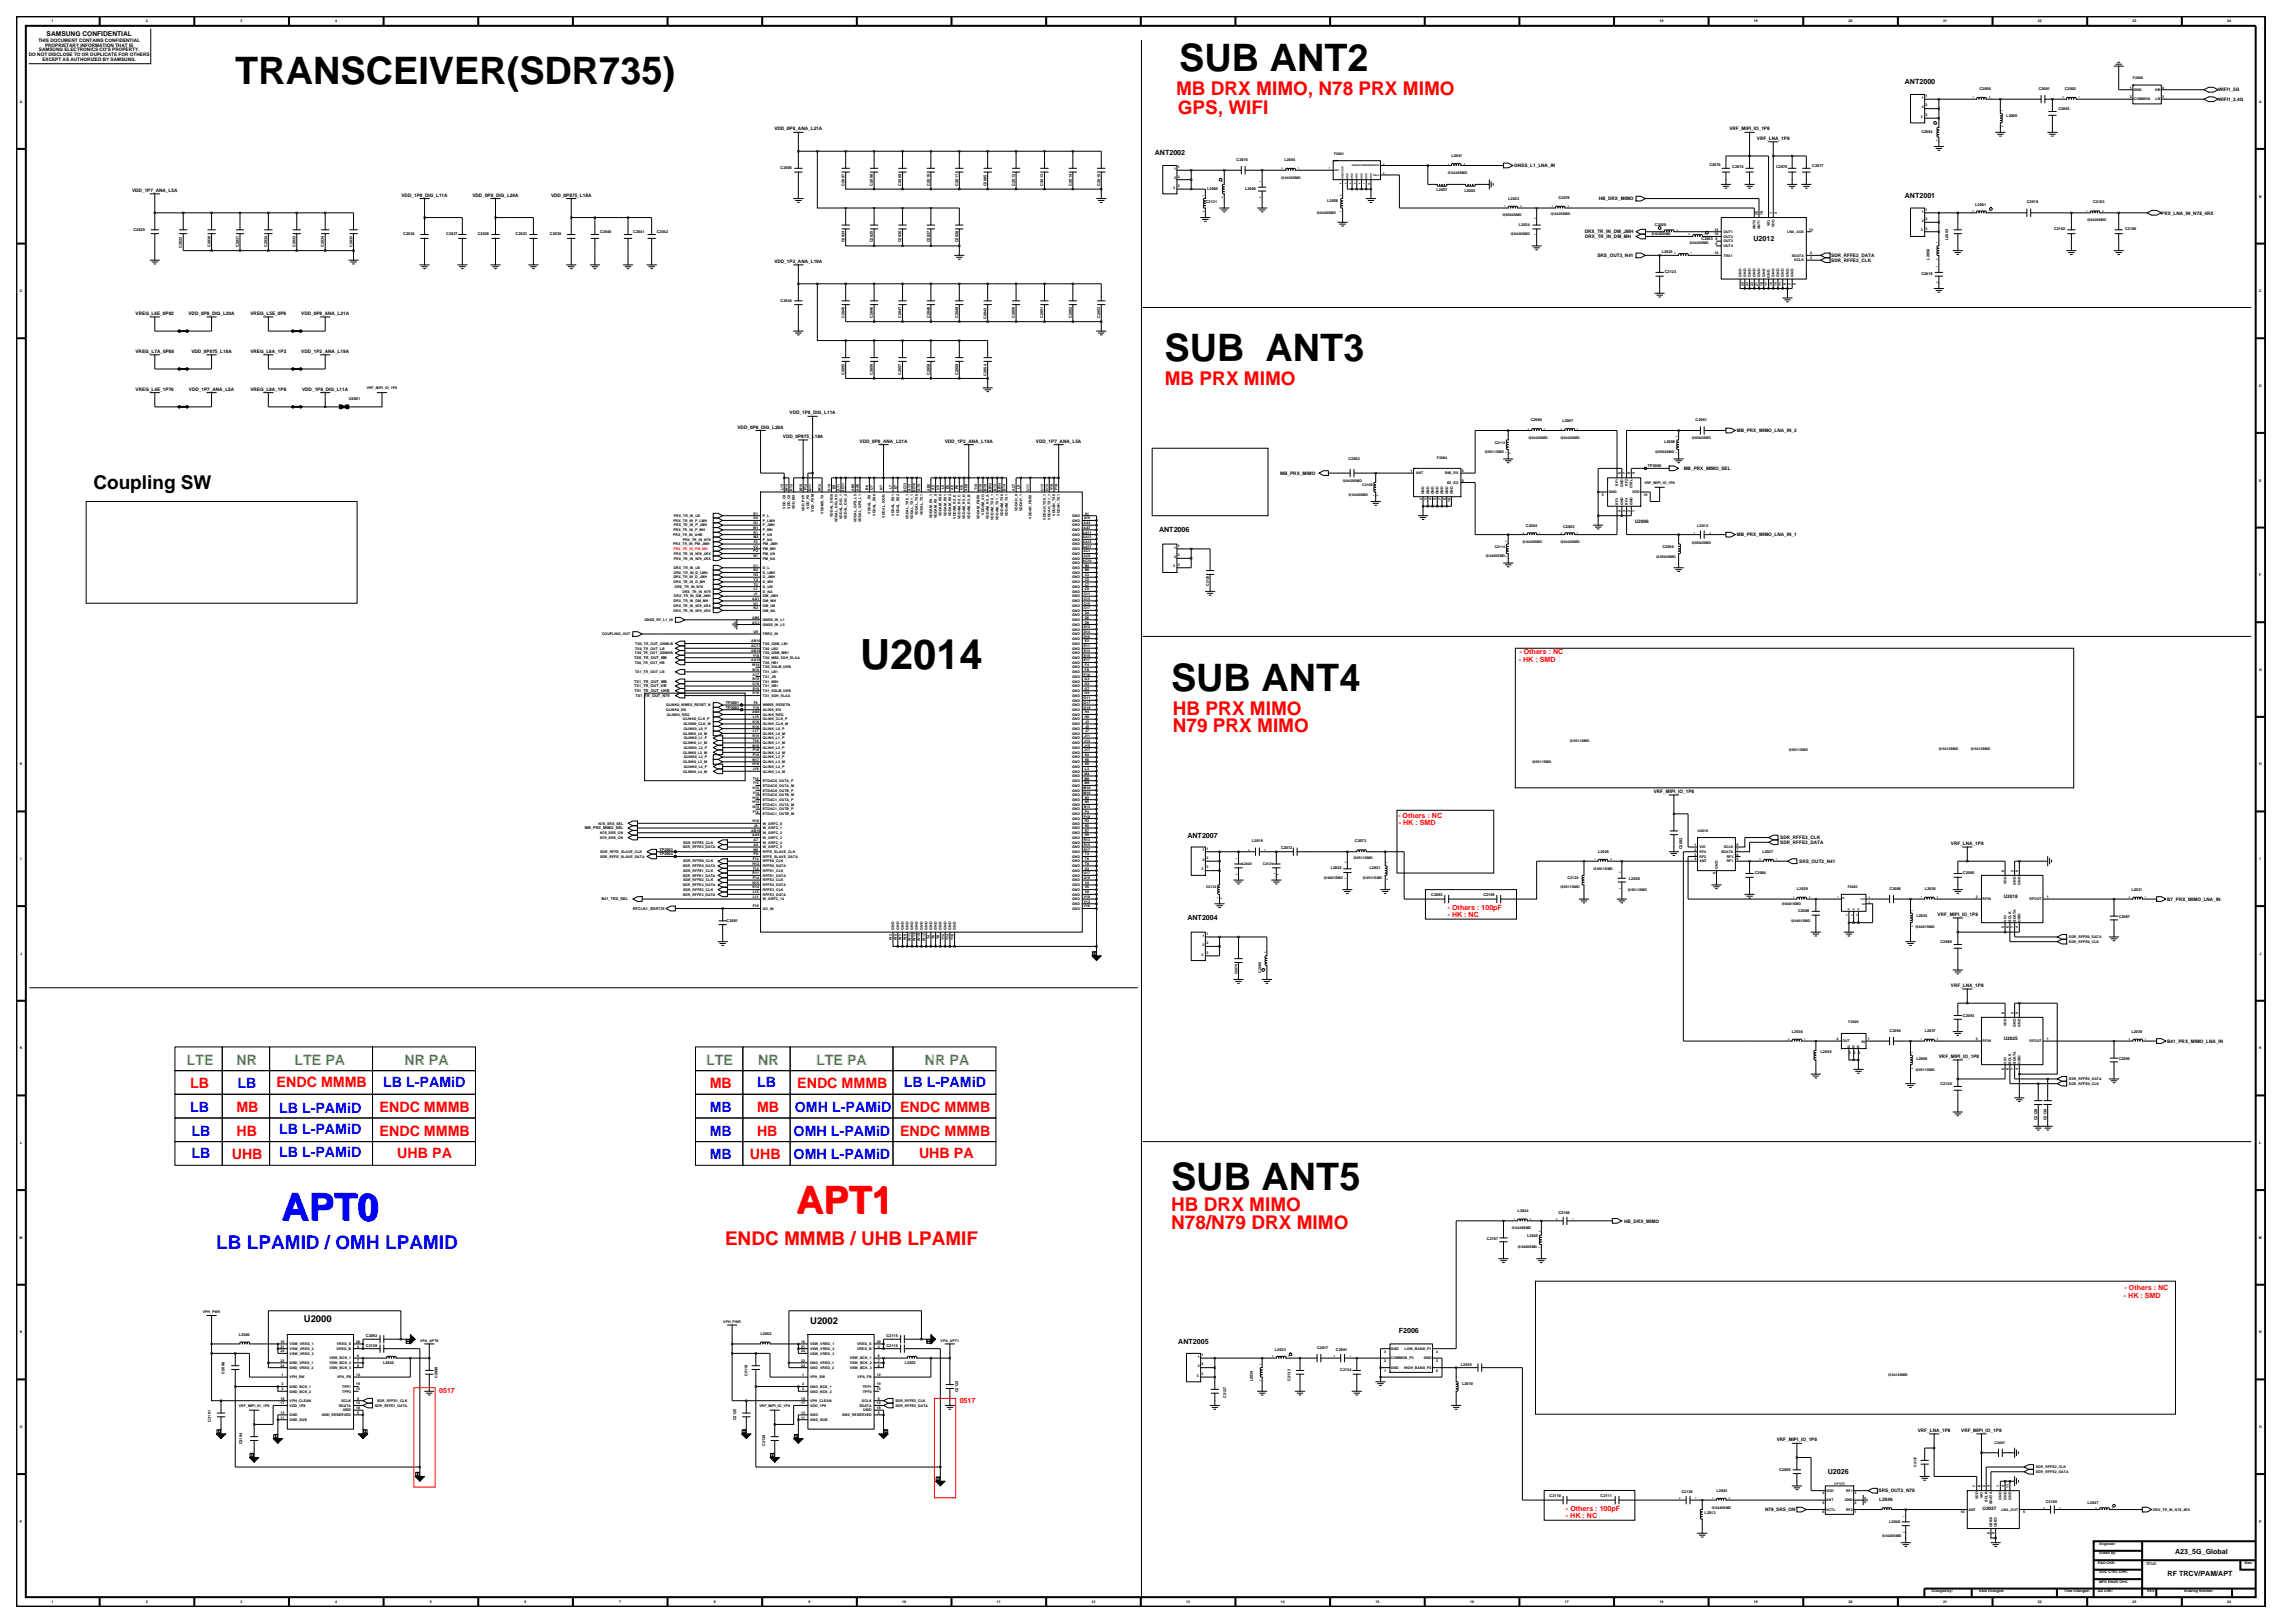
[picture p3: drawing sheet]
<svg xmlns="http://www.w3.org/2000/svg" width="420mm" height="297mm" viewBox="0 0 420 297" stroke-linecap="round" stroke-linejoin="round" font-family="sans-serif">
<defs><g id="words">
<text font-size="7.6" x="157.4" y="122.4">U2014</text>
<g font-size="6.9">
<text x="43.1" y="15.3">TRANSCEIVER(SDR735)</text>
<text x="215.8" y="13.1">SUB ANT2</text>
<text x="213.1" y="66.1">SUB ANT3</text>
<text x="214.3" y="126.5">SUB ANT4</text>
<text x="214.3" y="217.8">SUB ANT5</text>
</g>
<text font-size="6.9" fill="#f00" x="145.7" y="221.9">APT1</text>
<text font-size="6.9" fill="#00f" x="51.5" y="223.2">APT0</text>
<g font-size="3.5" fill="#f00">
<text x="215.2" y="17.5">MB DRX MIMO, N78 PRX MIMO</text>
<text x="215.5" y="20.9">GPS, WIFI</text>
<text x="213.2" y="70.5">MB PRX MIMO</text>
<text x="214.7" y="130.9">HB PRX MIMO</text>
<text x="214.6" y="133.9">N79 PRX MIMO</text>
<text x="214.3" y="221.6">HB DRX MIMO</text>
<text x="132.7" y="227.7">ENDC MMMB / UHB LPAMIF</text>
<text x="214.3" y="224.9">N78/N79 DRX MIMO</text>
</g>
<text font-size="3.5" x="17.1" y="89.5">Coupling SW</text>
<text font-size="3.5" fill="#00f" x="39.6" y="228.6">LB LPAMID / OMH LPAMID</text>
<g font-size="2.6" fill="#32cc32">
<text x="34.2" y="194.8">LTE</text>
<text x="43.3" y="194.8">NR</text>
<text x="53.9" y="194.8">LTE PA</text>
<text x="74" y="194.8">NR PA</text>
<text x="129.2" y="194.8">LTE</text>
<text x="138.7" y="194.8">NR</text>
<text x="149.4" y="194.8">LTE PA</text>
<text x="169.3" y="194.8">NR PA</text>
</g>
<g font-size="2.6" fill="#f00">
<text x="34.8" y="199.2">LB</text>
<text x="43.3" y="203.5">MB</text>
<text x="50.6" y="198.9">ENDC MMMB</text>
<text x="69.5" y="203.5">ENDC MMMB</text>
<text x="129.9" y="199.2">MB</text>
<text x="138.5" y="203.5">MB</text>
<text x="145.9" y="199.2">ENDC MMMB</text>
<text x="164.7" y="203.5">ENDC MMMB</text>
<text x="43.3" y="207.8">HB</text>
<text x="69.5" y="207.8">ENDC MMMB</text>
<text x="138.5" y="207.8">HB</text>
<text x="164.7" y="207.8">ENDC MMMB</text>
<text x="42.4" y="212.1">UHB</text>
<text x="72.7" y="211.9">UHB PA</text>
<text x="137.2" y="212.1">UHB</text>
<text x="168.2" y="211.9">UHB PA</text>
</g>
<g font-size="2.6" fill="#00f">
<text x="34.8" y="203.5">LB</text>
<text x="43.5" y="199.2">LB</text>
<text x="51.1" y="203.7">LB L-PAMiD</text>
<text x="70.1" y="198.9">LB L-PAMiD</text>
<text x="129.9" y="203.5">MB</text>
<text x="138.5" y="198.9">LB</text>
<text x="145.5" y="203.5">OMH L-PAMiD</text>
<text x="165.4" y="198.9">LB L-PAMiD</text>
<text x="35" y="207.8">LB</text>
<text x="51.1" y="207.6">LB L-PAMiD</text>
<text x="129.9" y="207.8">MB</text>
<text x="145.2" y="207.8">OMH L-PAMiD</text>
<text x="35" y="211.9">LB</text>
<text x="51.1" y="211.7">LB L-PAMiD</text>
<text x="129.9" y="212.1">MB</text>
<text x="145.2" y="212.1">OMH L-PAMiD</text>
</g>
<g font-size="1.7">
<text x="55.6" y="242">U2000</text>
<text x="148.3" y="242.2">U2002</text>
</g>
<g font-size="1.3">
<text x="348.6" y="15.4">ANT2000</text>
<text x="211.3" y="28.4">ANT2002</text>
<text x="348.6" y="36.2">ANT2001</text>
<text x="320.9" y="44.2">U2012</text>
<text x="212.1" y="97.3">ANT2006</text>
<text x="217.3" y="153.4">ANT2007</text>
<text x="217.3" y="168.4">ANT2004</text>
<text x="215.6" y="245.9">ANT2005</text>
<text x="256" y="244">F2006</text>
<text x="334.5" y="269.8">U2026</text>
<text x="398.1" y="284.3">A23_5G_Global</text>
<text x="396.7" y="288.4">RF TRCV/PAM/APT</text>
</g>
<g font-size="1.3" fill="#f00">
<text x="278.1" y="119.7">- Others : NC</text>
<text x="278" y="121.2">- HK : SMD</text>
<text x="255.9" y="149.7">- Others : NC</text>
<text x="256" y="150.9">- HK : SMD</text>
<text x="264.9" y="167.8">- HK : NC</text>
<text x="264.9" y="166.5">- Others : 100pF</text>
<text x="388.7" y="237.5">- HK : SMD</text>
<text x="388.8" y="236">- Others : NC</text>
<text x="80.4" y="254.8">0517</text>
<text x="175.6" y="256.8">0517</text>
<text x="286.6" y="277.8">- HK : NC</text>
<text x="286.6" y="276.5">- Others : 100pF</text>
</g>
<text font-size="1.2" x="8.5" y="6.6">SAMSUNG CONFIDENTIAL</text>
<g font-size=".9">
<text x="5.3" y="10.2">DO NOT DISCLOSE TO OR DUPLICATE FOR OTHERS</text>
<text x="7" y="7.6">THIS DOCUMENT CONTAINS CONFIDENTIAL</text>
<text x="7.1" y="9.4">SAMSUNG ELECTRONICS CO'S PROPERTY.</text>
<text x="7.8" y="11.1">EXCEPT AS AUTHORIZED BY SAMSUNG.</text>
<text x="8.2" y="8.5">PROPRIETARY INFORMATION THAT IS</text>
<text x="405.9" y="16.7">WIFI1_5G</text>
<text x="141.7" y="23.9">VDD_0P8_ANA_L21A</text>
<text x="316.5" y="23.9">VRF_MIPI_IO_1P8</text>
<text x="405.9" y="18.5">WIFI1_2.4G</text>
<text x="321.5" y="25.6">VRF_LNA_1P8</text>
<text x="24.2" y="35.1">VDD_1P7_ANA_L5A</text>
<text x="73.5" y="36">VDD_1P8_DIG_L11A</text>
<text x="86.5" y="36">VDD_0P8_DIG_L20A</text>
<text x="100.8" y="36">VDD_0P875_L18A</text>
<text x="277.1" y="30.6">GNSS_L1_LNA_IN</text>
<text x="292.6" y="36.6">HB_DRX_MIMO</text>
<text x="395.5" y="39.3">PRX_LNA_IN_N78_4RX</text>
<text x="290" y="42.7">DRX_TR_IN_DM_JMH</text>
<text x="290.1" y="43.6">DRX_TR_IN_DM_MH</text>
<text x="292.3" y="47">SRS_OUT3_N41</text>
<text x="335.1" y="47.9">SDR_RFFE2_CLK</text>
<text x="335.1" y="47">SDR_RFFE2_DATA</text>
<text x="141.7" y="48.1">VDD_1P2_ANA_L19A</text>
<text x="24.8" y="57.7">VREG_L6E_0P82</text>
<text x="34.5" y="57.7">VDD_0P8_DIG_L20A</text>
<text x="45.8" y="57.7">VREG_L5E_0P8</text>
<text x="55.1" y="57.7">VDD_0P8_ANA_L21A</text>
<text x="24.8" y="64.6">VREG_L7A_0P88</text>
<text x="35" y="64.6">VDD_0P875_L18A</text>
<text x="45.8" y="64.6">VREG_L6A_1P2</text>
<text x="55.1" y="64.6">VDD_1P2_ANA_L19A</text>
<text x="24.8" y="71.5">VREG_L4E_1P76</text>
<text x="34.6" y="71.5">VDD_1P7_ANA_L5A</text>
<text x="45.8" y="71.5">VREG_L9A_1P8</text>
<text x="55.3" y="71.5">VDD_1P8_DIG_L11A</text>
<text x="144.5" y="75.8">VDD_1P8_DIG_L11A</text>
<text x="135" y="78.4">VDD_0P8_DIG_L20A</text>
<text x="143.3" y="80.2">VDD_0P875_L18A</text>
<text x="157.3" y="81">VDD_0P8_ANA_L21A</text>
<text x="172.9" y="81">VDD_1P2_ANA_L19A</text>
<text x="189.6" y="81">VDD_1P7_ANA_L5A</text>
<text x="317.8" y="79.1">MB_PRX_MIMO_LNA_IN_2</text>
<text x="234.3" y="86.9">MB_PRX_MIMO</text>
<text x="308.1" y="86">MB_PRX_MIMO_SEL</text>
<text x="299.2" y="95.8">U2006</text>
<text x="317.8" y="98.1">MB_PRX_MIMO_LNA_IN_1</text>
<text x="302.6" y="145.1">VRF_MIPI_IO_1P8</text>
<text x="325.8" y="153.6">SDR_RFFE3_CLK</text>
<text x="325.8" y="154.4">SDR_RFFE3_DATA</text>
<text x="357" y="154.7">VRF_LNA_1P8</text>
<text x="329.3" y="157.9">SRS_OUT2_N41</text>
<text x="354.6" y="167.6">VRF_MIPI_IO_1P8</text>
<text x="366.7" y="164.4">U2018</text>
<text x="396.6" y="164.8">B7_PRX_MIMO_LNA_IN</text>
<text x="357" y="180.6">VRF_LNA_1P8</text>
<text x="366.7" y="190.4">U2025</text>
<text x="396.6" y="190.8">B41_PRX_MIMO_LNA_IN</text>
<text x="354.8" y="193.6">VRF_MIPI_IO_1P8</text>
<text x="297.2" y="223.7">HB_DRX_MIMO</text>
<text x="325.1" y="263.8">VRF_MIPI_IO_1P8</text>
<text x="351" y="262">VRF_LNA_1P8</text>
<text x="358.9" y="262">VRF_MIPI_IO_1P8</text>
<text x="343.8" y="273.1">SRS_OUT2_N78</text>
<text x="343.9" y="274.7">L2046</text>
<text x="323" y="276.5">N78_SRS_ON</text>
<text x="362.8" y="276.3">U2027</text>
</g>
<g font-size=".7">
<text x="9.4" y="4.1">1</text>
<text x="26.7" y="4.1">2</text>
<text x="44" y="4.1">3</text>
<text x="61.4" y="4.1">4</text>
<text x="303.7" y="4.1">18</text>
<text x="321" y="4.1">19</text>
<text x="338.3" y="4.1">20</text>
<text x="355.6" y="4.1">21</text>
<text x="372.9" y="4.1">22</text>
<text x="390.3" y="4.1">23</text>
<text x="407.6" y="4.1">24</text>
<text x="352.4" y="17.8">1</text>
<text x="362.3" y="16.4">C2000</text>
<text x="373.1" y="16.4">C2001</text>
<text x="377.9" y="16.4">C2002</text>
<text x="389.8" y="16.2">1</text>
<text x="389.8" y="18">2</text>
<text x="390.3" y="14.5">F2000</text>
<text x="390.5" y="16.7">GND</text>
<text x="394.4" y="16.7">HB</text>
<text x="395.7" y="18">3</text>
<text x="395.7" y="16.2">4</text>
<text x="3.6" y="18.8">A</text>
<text x="351.5" y="21.6">3</text>
<text x="351.7" y="18.1">1</text>
<text x="351.7" y="19.8">2</text>
<text x="352.4" y="19.5">2</text>
<text x="352.4" y="21.2">3</text>
<text x="367.2" y="21.5">L2000</text>
<text x="376.7" y="20.2">C2003</text>
<text x="390.5" y="18.4">COMMON</text>
<text x="394.5" y="18.4">LB</text>
<text x="413.4" y="18.8">A</text>
<text x="226.3" y="29.4">C2016</text>
<text x="235" y="29.4">L2004</text>
<text x="244.1" y="28.3">F2001</text>
<text x="265.6" y="28.7">L2041</text>
<text x="351.6" y="24.4">C2004</text>
<text x="142.9" y="30.9">C2006</text>
<text x="154.6" y="34" transform="rotate(-90 154.6 34)">C2007</text>
<text x="159.8" y="34" transform="rotate(-90 159.8 34)">C2008</text>
<text x="164.9" y="34" transform="rotate(-90 164.9 34)">C2009</text>
<text x="170.1" y="34" transform="rotate(-90 170.1 34)">C2010</text>
<text x="175.3" y="34" transform="rotate(-90 175.3 34)">C2011</text>
<text x="180.5" y="34.1" transform="rotate(-90 180.5 34.1)">C2005</text>
<text x="185.7" y="34" transform="rotate(-90 185.7 34)">C2012</text>
<text x="190.9" y="34" transform="rotate(-90 190.9 34)">C2013</text>
<text x="196.1" y="34" transform="rotate(-90 196.1 34)">C2014</text>
<text x="201.3" y="34" transform="rotate(-90 201.3 34)">C2015</text>
<text x="214.7" y="34.6">3</text>
<text x="214.9" y="31.1">1</text>
<text x="214.9" y="32.8">2</text>
<text x="215.6" y="30.8">1</text>
<text x="215.6" y="32.5">2</text>
<text x="215.6" y="34.2">3</text>
<text x="220.9" y="34.8">L2005</text>
<text x="227.9" y="34.8">L2006</text>
<text x="234.4" y="32.7">@0420SMD</text>
<text x="262.9" y="34.9">L2057</text>
<text x="264.9" y="31.8">@0420SMD</text>
<text x="268" y="35">L2002</text>
<text x="312.8" y="30.4">C2076</text>
<text x="317" y="30.7">C2074</text>
<text x="325" y="30.7">C2075</text>
<text x="331.7" y="30.6">C2077</text>
<text x="220.7" y="37.2">C2131</text>
<text x="240.9" y="39.2">@0420SMD</text>
<text x="242.9" y="37">L2058</text>
<text x="274.9" y="39.6">@0502SMD</text>
<text x="276" y="36.5">L2023</text>
<text x="278" y="41.3">L2024</text>
<text x="283.8" y="39.4">@0420SMD</text>
<text x="285.2" y="36.3">C2078</text>
<text x="302.9" y="41.3">C2020</text>
<text x="321.3" y="41.9" transform="rotate(-90 321.3 41.9)">ANT2</text>
<text x="321.7" y="39.3" transform="rotate(-90 321.7 39.3)">20</text>
<text x="322.1" y="41.9" transform="rotate(-90 322.1 41.9)">ANT1</text>
<text x="322.6" y="39.3" transform="rotate(-90 322.6 39.3)">18</text>
<text x="323.9" y="41.4" transform="rotate(-90 323.9 41.4)">VIO</text>
<text x="324.3" y="39.1" transform="rotate(-90 324.3 39.1)">1</text>
<text x="324.8" y="41.6" transform="rotate(-90 324.8 41.6)">VDD</text>
<text x="325.2" y="39.1" transform="rotate(-90 325.2 39.1)">2</text>
<text x="351.7" y="38.9">1</text>
<text x="351.7" y="40.6">2</text>
<text x="352.4" y="38.5">1</text>
<text x="352.4" y="40.3">2</text>
<text x="361.5" y="37.6">L2001</text>
<text x="370.9" y="37.2">C2019</text>
<text x="381.9" y="40.4">@0420SMD</text>
<text x="383.1" y="37.2">C2103</text>
<text x="413.4" y="36.1">B</text>
<text x="24.4" y="42.2">C2029</text>
<text x="33.3" y="45.3" transform="rotate(-90 33.3 45.3)">C2022</text>
<text x="38.5" y="45.2" transform="rotate(-90 38.5 45.2)">C2030</text>
<text x="43.7" y="45.2" transform="rotate(-90 43.7 45.2)">C2031</text>
<text x="48.9" y="45.2" transform="rotate(-90 48.9 45.2)">C2032</text>
<text x="54.1" y="45.2" transform="rotate(-90 54.1 45.2)">C2033</text>
<text x="59.3" y="45.2" transform="rotate(-90 59.3 45.2)">C2034</text>
<text x="64.5" y="45.2" transform="rotate(-90 64.5 45.2)">C2035</text>
<text x="73.8" y="43.1">C2036</text>
<text x="81.7" y="42.9">C2037</text>
<text x="87.4" y="43.1">C2038</text>
<text x="94.4" y="42.9">C2023</text>
<text x="100.6" y="43.1">C2039</text>
<text x="109.8" y="42.7">C2040</text>
<text x="115.9" y="42.7">C2041</text>
<text x="120.2" y="42.7">C2042</text>
<text x="154.6" y="44.3" transform="rotate(-90 154.6 44.3)">C2024</text>
<text x="159.8" y="44.3" transform="rotate(-90 159.8 44.3)">C2025</text>
<text x="164.9" y="44.3" transform="rotate(-90 164.9 44.3)">C2026</text>
<text x="170.1" y="44.3" transform="rotate(-90 170.1 44.3)">C2027</text>
<text x="175.3" y="44.3" transform="rotate(-90 175.3 44.3)">C2028</text>
<text x="276.4" y="43.1">@0420SMD</text>
<text x="302.2" y="43.1">@0420SMD</text>
<text x="304.1" y="46.3">L2025</text>
<text x="309.1" y="44.6">@0420SMD</text>
<text x="311.4" y="43.9">C2063</text>
<text x="313.8" y="43.1">10</text>
<text x="313.8" y="42.2">12</text>
<text x="313.8" y="46.5">16</text>
<text x="313.9" y="44.8">6</text>
<text x="313.9" y="43.9">8</text>
<text x="315.4" y="45.2">OUT4</text>
<text x="315.4" y="44.4">OUT3</text>
<text x="315.4" y="47">TRX1</text>
<text x="315.4" y="43.5">OUT2</text>
<text x="315.4" y="42.6">OUT1</text>
<text x="327.1" y="42.6">LNA_AUX</text>
<text x="327.9" y="47">SDATA</text>
<text x="328.4" y="47.8">SCLK</text>
<text x="331.1" y="42.2">13</text>
<text x="331.3" y="47.4">3</text>
<text x="331.3" y="46.5">4</text>
<text x="351.5" y="42.4">3</text>
<text x="352.4" y="42">3</text>
<text x="353.1" y="47.5" transform="rotate(-90 353.1 47.5)">L2056</text>
<text x="356.6" y="43.9" transform="rotate(-90 356.6 43.9)">L2003</text>
<text x="375.9" y="42">C2102</text>
<text x="388.9" y="42">C2106</text>
<text x="3.6" y="53.5">C</text>
<text x="304.7" y="50">C2123</text>
<text x="318.7" y="50.6" transform="rotate(-90 318.7 50.6)">GND</text>
<text x="319.1" y="52.3" transform="rotate(-90 319.1 52.3)">24</text>
<text x="319.6" y="50.6" transform="rotate(-90 319.6 50.6)">GND</text>
<text x="320" y="52.3" transform="rotate(-90 320 52.3)">23</text>
<text x="320.4" y="50.6" transform="rotate(-90 320.4 50.6)">GND</text>
<text x="320.9" y="52.3" transform="rotate(-90 320.9 52.3)">22</text>
<text x="321.3" y="50.6" transform="rotate(-90 321.3 50.6)">GND</text>
<text x="321.7" y="52.3" transform="rotate(-90 321.7 52.3)">21</text>
<text x="322.1" y="50.6" transform="rotate(-90 322.1 50.6)">GND</text>
<text x="322.6" y="52.3" transform="rotate(-90 322.6 52.3)">19</text>
<text x="323" y="50.6" transform="rotate(-90 323 50.6)">GND</text>
<text x="323.4" y="52.3" transform="rotate(-90 323.4 52.3)">17</text>
<text x="323.9" y="50.8" transform="rotate(-90 323.9 50.8)">GND</text>
<text x="324.3" y="52.3" transform="rotate(-90 324.3 52.3)">15</text>
<text x="324.8" y="50.6" transform="rotate(-90 324.8 50.6)">GND</text>
<text x="325.2" y="52.3" transform="rotate(-90 325.2 52.3)">14</text>
<text x="325.6" y="50.6" transform="rotate(-90 325.6 50.6)">GND</text>
<text x="326" y="52.3" transform="rotate(-90 326 52.3)">11</text>
<text x="326.5" y="50.6" transform="rotate(-90 326.5 50.6)">GND</text>
<text x="326.9" y="52.1" transform="rotate(-90 326.9 52.1)">9</text>
<text x="327.3" y="50.6" transform="rotate(-90 327.3 50.6)">GND</text>
<text x="327.8" y="52.1" transform="rotate(-90 327.8 52.1)">7</text>
<text x="328.2" y="50.6" transform="rotate(-90 328.2 50.6)">GND</text>
<text x="328.7" y="52.1" transform="rotate(-90 328.7 52.1)">5</text>
<text x="351.6" y="50.4">C2018</text>
<text x="413.4" y="53.5">C</text>
<text x="142.9" y="55.2">C2044</text>
<text x="154.6" y="58.2" transform="rotate(-90 154.6 58.2)">C2045</text>
<text x="159.8" y="58.2" transform="rotate(-90 159.8 58.2)">C2046</text>
<text x="164.9" y="58.2" transform="rotate(-90 164.9 58.2)">C2047</text>
<text x="170.1" y="58.2" transform="rotate(-90 170.1 58.2)">C2048</text>
<text x="175.3" y="58.2" transform="rotate(-90 175.3 58.2)">C2049</text>
<text x="180.5" y="58.3" transform="rotate(-90 180.5 58.3)">C2043</text>
<text x="185.7" y="58.2" transform="rotate(-90 185.7 58.2)">C2050</text>
<text x="190.9" y="58.2" transform="rotate(-90 190.9 58.2)">C2051</text>
<text x="196.1" y="58.2" transform="rotate(-90 196.1 58.2)">C2052</text>
<text x="201.3" y="58.2" transform="rotate(-90 201.3 58.2)">C2053</text>
<text x="67.1" y="71.2">VRF_MIPI_IO_1P8</text>
<text x="154.6" y="68.6" transform="rotate(-90 154.6 68.6)">C2055</text>
<text x="159.8" y="68.6" transform="rotate(-90 159.8 68.6)">C2056</text>
<text x="164.9" y="68.6" transform="rotate(-90 164.9 68.6)">C2057</text>
<text x="170.1" y="68.6" transform="rotate(-90 170.1 68.6)">C2058</text>
<text x="175.3" y="68.6" transform="rotate(-90 175.3 68.6)">C2059</text>
<text x="180.5" y="68.7" transform="rotate(-90 180.5 68.7)">C2054</text>
<text x="413.4" y="70.8">D</text>
<text x="63.8" y="73.2">U2001</text>
<text x="280.1" y="77.1">C2060</text>
<text x="285.9" y="77.3">L2007</text>
<text x="310.3" y="77.1">C2061</text>
<text x="263" y="84">F2004</text>
<text x="271.7" y="82.9">@0511SMD</text>
<text x="273.5" y="81.2">C2113</text>
<text x="279.7" y="80.3">@0420SMD</text>
<text x="285.5" y="80.3">@0420SMD</text>
<text x="302.8" y="82.9">@0502SMD</text>
<text x="304.5" y="81">L2008</text>
<text x="309.5" y="80.3">@0502SMD</text>
<text x="143.3" y="89.7" transform="rotate(-90 143.3 89.7)">L13</text>
<text x="144.2" y="89.8" transform="rotate(-90 144.2 89.8)">M14</text>
<text x="145" y="89.8" transform="rotate(-90 145 89.8)">K12</text>
<text x="146.8" y="89.8" transform="rotate(-90 146.8 89.8)">M18</text>
<text x="147.6" y="89.7" transform="rotate(-90 147.6 89.7)">P12</text>
<text x="148.5" y="89.8" transform="rotate(-90 148.5 89.8)">N11</text>
<text x="150.2" y="89.8" transform="rotate(-90 150.2 89.8)">M12</text>
<text x="152" y="89.8" transform="rotate(-90 152 89.8)">K10</text>
<text x="152.8" y="89.6" transform="rotate(-90 152.8 89.6)">E9</text>
<text x="153.7" y="89.8" transform="rotate(-90 153.7 89.8)">A11</text>
<text x="154.6" y="90" transform="rotate(-90 154.6 90)">AC11</text>
<text x="156.3" y="89.8" transform="rotate(-90 156.3 89.8)">AB4</text>
<text x="157.2" y="89.8" transform="rotate(-90 157.2 89.8)">AA5</text>
<text x="158.9" y="89.6" transform="rotate(-90 158.9 89.6)">B6</text>
<text x="159.8" y="89.6" transform="rotate(-90 159.8 89.6)">U7</text>
<text x="161.5" y="89.6" transform="rotate(-90 161.5 89.6)">N7</text>
<text x="163.2" y="89.5" transform="rotate(-90 163.2 89.5)">L7</text>
<text x="164.1" y="89.6" transform="rotate(-90 164.1 89.6)">E7</text>
<text x="165.8" y="90" transform="rotate(-90 165.8 90)">AC13</text>
<text x="166.7" y="89.8" transform="rotate(-90 166.7 89.8)">A13</text>
<text x="167.6" y="90" transform="rotate(-90 167.6 90)">AC15</text>
<text x="168.4" y="89.8" transform="rotate(-90 168.4 89.8)">A15</text>
<text x="170.2" y="89.8" transform="rotate(-90 170.2 89.8)">AB2</text>
<text x="171" y="89.6" transform="rotate(-90 171 89.6)">A3</text>
<text x="171.9" y="89.6" transform="rotate(-90 171.9 89.6)">U5</text>
<text x="172.8" y="89.5" transform="rotate(-90 172.8 89.5)">L5</text>
<text x="173.6" y="89.6" transform="rotate(-90 173.6 89.6)">E5</text>
<text x="174.5" y="89.6" transform="rotate(-90 174.5 89.6)">A5</text>
<text x="175.4" y="89.6" transform="rotate(-90 175.4 89.6)">P6</text>
<text x="176.2" y="89.6" transform="rotate(-90 176.2 89.6)">H6</text>
<text x="177.1" y="89.8" transform="rotate(-90 177.1 89.8)">AC9</text>
<text x="178.8" y="89.7" transform="rotate(-90 178.8 89.7)">T10</text>
<text x="179.7" y="89.8" transform="rotate(-90 179.7 89.8)">D10</text>
<text x="180.6" y="89.8" transform="rotate(-90 180.6 89.8)">B10</text>
<text x="181.4" y="90" transform="rotate(-90 181.4 90)">AB12</text>
<text x="182.3" y="89.8" transform="rotate(-90 182.3 89.8)">B12</text>
<text x="183.1" y="90" transform="rotate(-90 183.1 90)">AB14</text>
<text x="184" y="89.8" transform="rotate(-90 184 89.8)">B14</text>
<text x="185.7" y="89.8" transform="rotate(-90 185.7 89.8)">AC7</text>
<text x="186.6" y="89.5" transform="rotate(-90 186.6 89.5)">L9</text>
<text x="188.4" y="89.8" transform="rotate(-90 188.4 89.8)">U11</text>
<text x="190.9" y="89.8" transform="rotate(-90 190.9 89.8)">U13</text>
<text x="191.8" y="89.8" transform="rotate(-90 191.8 89.8)">G13</text>
<text x="192.7" y="89.7" transform="rotate(-90 192.7 89.7)">V18</text>
<text x="193.5" y="89.7" transform="rotate(-90 193.5 89.7)">F18</text>
<text x="245.7" y="88.1">@0428SMD</text>
<text x="246.8" y="84.2">C2062</text>
<text x="249.3" y="89">C2100</text>
<text x="258.2" y="86.4">1</text>
<text x="259.1" y="86.8">ANT</text>
<text x="264.5" y="86.8">B66_RX</text>
<text x="264.8" y="88.5">B3_RX</text>
<text x="267.5" y="86.4">6</text>
<text x="267.5" y="88.1">9</text>
<text x="296.2" y="88.9" transform="rotate(-90 296.2 88.9)">RF1</text>
<text x="296.6" y="86.8" transform="rotate(-90 296.6 86.8)">6</text>
<text x="297" y="89.1" transform="rotate(-90 297 89.1)">GND</text>
<text x="297.5" y="86.8" transform="rotate(-90 297.5 86.8)">7</text>
<text x="297.9" y="88.9" transform="rotate(-90 297.9 88.9)">RF2</text>
<text x="298.3" y="86.8" transform="rotate(-90 298.3 86.8)">8</text>
<text x="298.8" y="89.4" transform="rotate(-90 298.8 89.4)">CTRL</text>
<text x="299.2" y="86.8" transform="rotate(-90 299.2 86.8)">9</text>
<text x="300.9" y="88.5">VRF_MIPI_IO_1P8</text>
<text x="301.6" y="85.5">TP2000</text>
<text x="413.4" y="88.1">E</text>
<text x="123.3" y="95.5">PRX_TR_IN_P_LMH</text>
<text x="123.3" y="94.6">PRX_TR_IN_LB</text>
<text x="137.9" y="95.9">G1</text>
<text x="137.9" y="95">D2</text>
<text x="137.9" y="94.2">E1</text>
<text x="139.6" y="94.6">P_L</text>
<text x="139.6" y="95.5">P_LMH</text>
<text x="143.7" y="93.1" transform="rotate(-90 143.7 93.1)">VDD_CX</text>
<text x="144.6" y="93.1" transform="rotate(-90 144.6 93.1)">VDD_CX</text>
<text x="145.5" y="93.2" transform="rotate(-90 145.5 93.2)">VDD_MX</text>
<text x="147.2" y="93.6" transform="rotate(-90 147.2 93.6)">VDD_PHY</text>
<text x="148.1" y="93.1" transform="rotate(-90 148.1 93.1)">VDD_PX</text>
<text x="148.9" y="93.6" transform="rotate(-90 148.9 93.6)">VDD_PXM</text>
<text x="150.7" y="94" transform="rotate(-90 150.7 94)">VDDMX_TX</text>
<text x="152.4" y="94.6" transform="rotate(-90 152.4 94.6)">VDDAL_DIG0</text>
<text x="153.3" y="95.5" transform="rotate(-90 153.3 95.5)">VDDAL_DIG_XO</text>
<text x="154.1" y="95" transform="rotate(-90 154.1 95)">VDDAL_DIG_1</text>
<text x="155" y="95" transform="rotate(-90 155 95)">VDDAL_DIG_2</text>
<text x="156.7" y="95.6" transform="rotate(-90 156.7 95.6)">VDDAL_GPS_L5</text>
<text x="157.6" y="95.6" transform="rotate(-90 157.6 95.6)">VDDAL_GPS_L1</text>
<text x="159.3" y="94" transform="rotate(-90 159.3 94)">VDDAL_RX</text>
<text x="160.2" y="94.3" transform="rotate(-90 160.2 94.3)">VDDAL_RX0</text>
<text x="161.9" y="94.7" transform="rotate(-90 161.9 94.7)">VDDAL_ICON</text>
<text x="163.7" y="94.3" transform="rotate(-90 163.7 94.3)">VDDAL_RX1</text>
<text x="164.5" y="94.3" transform="rotate(-90 164.5 94.3)">VDDAL_RX2</text>
<text x="166.3" y="95" transform="rotate(-90 166.3 95)">VDDAL_TX0_1</text>
<text x="167.1" y="95" transform="rotate(-90 167.1 95)">VDDAL_TX1_1</text>
<text x="168" y="94.3" transform="rotate(-90 168 94.3)">VDDAL_TX0</text>
<text x="168.9" y="94.3" transform="rotate(-90 168.9 94.3)">VDDAL_TX1</text>
<text x="170.6" y="94.9" transform="rotate(-90 170.6 94.9)">VDDAM_RX_1</text>
<text x="171.5" y="94.9" transform="rotate(-90 171.5 94.9)">VDDAM_RX_0</text>
<text x="172.3" y="94.5" transform="rotate(-90 172.3 94.5)">VDDAM_RX0</text>
<text x="173.2" y="94.5" transform="rotate(-90 173.2 94.5)">VDDAM_RX1</text>
<text x="174.1" y="94.5" transform="rotate(-90 174.1 94.5)">VDDAM_RX2</text>
<text x="174.9" y="94.9" transform="rotate(-90 174.9 94.9)">VDDAM_RX_E</text>
<text x="175.8" y="95" transform="rotate(-90 175.8 95)">VDDAM_RX_C</text>
<text x="176.7" y="95" transform="rotate(-90 176.7 95)">VDDAM_RX_D</text>
<text x="177.5" y="95" transform="rotate(-90 177.5 95)">VDDAM_RX_B</text>
<text x="179.3" y="95" transform="rotate(-90 179.3 95)">VDDAM_FBRX</text>
<text x="180.1" y="94.2" transform="rotate(-90 180.1 94.2)">VDDAM_XO</text>
<text x="181" y="95" transform="rotate(-90 181 95)">VDDAM_RX_A</text>
<text x="181.8" y="95.1" transform="rotate(-90 181.8 95.1)">VDDAM_TX0_1</text>
<text x="182.7" y="95.1" transform="rotate(-90 182.7 95.1)">VDDAM_TX1_1</text>
<text x="183.6" y="94.4" transform="rotate(-90 183.6 94.4)">VDDAM_TX0</text>
<text x="184.5" y="94.4" transform="rotate(-90 184.5 94.4)">VDDAM_TX1</text>
<text x="186.2" y="93.5" transform="rotate(-90 186.2 93.5)">VDDAH_0</text>
<text x="187" y="93.5" transform="rotate(-90 187 93.5)">VDDAH_1</text>
<text x="188.8" y="94.9" transform="rotate(-90 188.8 94.9)">VDDAH_FBRX</text>
<text x="191.4" y="95.1" transform="rotate(-90 191.4 95.1)">VDDAH_TX0_1</text>
<text x="192.3" y="95.1" transform="rotate(-90 192.3 95.1)">VDDAH_TX1_1</text>
<text x="193.1" y="94.3" transform="rotate(-90 193.1 94.3)">VDDAH_TX0</text>
<text x="194" y="94.3" transform="rotate(-90 194 94.3)">VDDAH_TX1</text>
<text x="196.2" y="94.6">GND</text>
<text x="196.2" y="95.5">GND</text>
<text x="198.3" y="95.9">AA3</text>
<text x="198.3" y="95">A19</text>
<text x="198.5" y="94.2">A1</text>
<text x="246.7" y="90.7">@0420SMD</text>
<text x="260.3" y="91.4" transform="rotate(-90 260.3 91.4)">2</text>
<text x="260.7" y="90.5" transform="rotate(-90 260.7 90.5)">GND</text>
<text x="261.1" y="91.4" transform="rotate(-90 261.1 91.4)">3</text>
<text x="261.5" y="90.5" transform="rotate(-90 261.5 90.5)">GND</text>
<text x="262" y="91.4" transform="rotate(-90 262 91.4)">4</text>
<text x="262.4" y="90.5" transform="rotate(-90 262.4 90.5)">GND</text>
<text x="262.9" y="91.4" transform="rotate(-90 262.9 91.4)">5</text>
<text x="263.3" y="90.5" transform="rotate(-90 263.3 90.5)">GND</text>
<text x="263.7" y="91.4" transform="rotate(-90 263.7 91.4)">7</text>
<text x="264.1" y="90.5" transform="rotate(-90 264.1 90.5)">GND</text>
<text x="264.6" y="91.4" transform="rotate(-90 264.6 91.4)">8</text>
<text x="265" y="90.5" transform="rotate(-90 265 90.5)">GND</text>
<text x="265.4" y="91.8" transform="rotate(-90 265.4 91.8)">10</text>
<text x="265.9" y="90.5" transform="rotate(-90 265.9 90.5)">GND</text>
<text x="293.2" y="90.7">5</text>
<text x="294.4" y="90.3">GND</text>
<text x="296.2" y="92.4" transform="rotate(-90 296.2 92.4)">RF3</text>
<text x="296.6" y="93.7" transform="rotate(-90 296.6 93.7)">4</text>
<text x="297" y="92.4" transform="rotate(-90 297 92.4)">GND</text>
<text x="297.5" y="93.7" transform="rotate(-90 297.5 93.7)">3</text>
<text x="297.9" y="92.4" transform="rotate(-90 297.9 92.4)">RF4</text>
<text x="298.3" y="93.7" transform="rotate(-90 298.3 93.7)">2</text>
<text x="298.7" y="90.3">VDD</text>
<text x="298.8" y="92.4" transform="rotate(-90 298.8 92.4)">GND</text>
<text x="299.2" y="93.7" transform="rotate(-90 299.2 93.7)">1</text>
<text x="300.8" y="90.7">10</text>
<text x="123.2" y="99.8">PRX_TR_IN_PM_JMH</text>
<text x="123.2" y="98.1">PRX_TR_IN_UHB</text>
<text x="123.2" y="97.2">PRX_TR_IN_P_MH</text>
<text x="123.3" y="101.5">PRX_TR_IN_N78_4RX</text>
<text x="123.3" y="96.3">PRX_TR_IN_P_JMH</text>
<text x="124.9" y="98.9">PRX_TR_IN_N79</text>
<text x="137.8" y="96.8">W1</text>
<text x="137.9" y="98.5">M2</text>
<text x="137.9" y="97.6">R1</text>
<text x="137.9" y="102">N1</text>
<text x="137.9" y="100.2">V2</text>
<text x="137.9" y="101.1">P2</text>
<text x="137.9" y="99.4">F2</text>
<text x="139.6" y="97.2">P_MH</text>
<text x="139.6" y="100.7">PM_MH</text>
<text x="139.6" y="98.1">P_UN</text>
<text x="139.6" y="101.5">PM_UN</text>
<text x="139.6" y="98.9">P_NA</text>
<text x="139.6" y="99.8">PM_JMH</text>
<text x="139.6" y="96.3">P_JMH</text>
<text x="196.2" y="101.5">GND</text>
<text x="196.2" y="96.3">GND</text>
<text x="196.2" y="97.2">GND</text>
<text x="196.2" y="98.1">GND</text>
<text x="196.2" y="98.9">GND</text>
<text x="196.2" y="99.8">GND</text>
<text x="196.2" y="100.7">GND</text>
<text x="198.1" y="97.6">AA11</text>
<text x="198.1" y="98.5">AA13</text>
<text x="198.1" y="99.4">AA15</text>
<text x="198.1" y="100.2">AA17</text>
<text x="198.3" y="102">AC5</text>
<text x="198.3" y="101.1">AC1</text>
<text x="198.3" y="96.8">AA7</text>
<text x="214.9" y="100.4">1</text>
<text x="215.6" y="100">1</text>
<text x="215.6" y="101.8">2</text>
<text x="271.9" y="102">@0420SMD</text>
<text x="273.5" y="100.2">C2114</text>
<text x="278.6" y="99.4">@0420SMD</text>
<text x="279.3" y="96.4">C2064</text>
<text x="285.5" y="99.4">@0420SMD</text>
<text x="286.1" y="96.5">C2065</text>
<text x="304.3" y="100.2">C2066</text>
<text x="309.5" y="99.6">@0502SMD</text>
<text x="310.6" y="96.4">L2012</text>
<text x="123.2" y="105.9">DRX_TR_IN_D_JMH</text>
<text x="123.3" y="106.7">DRX_TR_IN_D_MH</text>
<text x="123.3" y="104.1">DRX_TR_IN_LB</text>
<text x="123.3" y="105">DRX_TR_IN_D_LMH</text>
<text x="123.3" y="102.4">PRX_TR_IN_N79_4RX</text>
<text x="123.5" y="107.6">DRX_TR_IN_N78</text>
<text x="137.9" y="105.4">H2</text>
<text x="137.9" y="104.6">B2</text>
<text x="137.9" y="103.7">C1</text>
<text x="137.9" y="106.3">Y2</text>
<text x="137.9" y="107.2">T2</text>
<text x="139.6" y="105.9">D_JMH</text>
<text x="139.6" y="107.6">D_UN</text>
<text x="139.6" y="105">D_LMH</text>
<text x="139.6" y="106.7">D_MH</text>
<text x="139.6" y="102.4">PM_NA</text>
<text x="139.6" y="104.1">D_L</text>
<text x="196.2" y="104.1">GND</text>
<text x="196.2" y="107.6">GND</text>
<text x="196.2" y="105.9">GND</text>
<text x="196.2" y="106.7">GND</text>
<text x="196.2" y="105">GND</text>
<text x="196.2" y="103.3">GND</text>
<text x="196.2" y="102.4">GND</text>
<text x="198.1" y="102.8">AC19</text>
<text x="198.5" y="103.7">B4</text>
<text x="198.5" y="107.2">C7</text>
<text x="198.5" y="105.4">C3</text>
<text x="198.5" y="106.3">C5</text>
<text x="198.5" y="104.6">B8</text>
<text x="214.7" y="103.8">3</text>
<text x="214.9" y="102.1">2</text>
<text x="215.6" y="103.5">3</text>
<text x="221.2" y="107.2" transform="rotate(-90 221.2 107.2)">C2126</text>
<text x="303" y="102.2">@0502SMD</text>
<text x="413.5" y="105.4">F</text>
<text x="117.9" y="113.7">GNSS_RF_L1_IN</text>
<text x="123.3" y="111.9">DRX_TR_IN_N79_4RX</text>
<text x="123.3" y="111.1">DRX_TR_IN_N78_4RX</text>
<text x="123.3" y="110.2">DRX_TR_IN_DM_MH</text>
<text x="123.3" y="109.3">DRX_TR_IN_DM_JMH</text>
<text x="124.9" y="108.4">DRX_TR_IN_N79</text>
<text x="137.7" y="113.2">AB6</text>
<text x="137.7" y="109.8">AA1</text>
<text x="137.9" y="110.6">U1</text>
<text x="137.9" y="111.5">K2</text>
<text x="137.9" y="108">L1</text>
<text x="138" y="108.9">J1</text>
<text x="139.6" y="111.1">DM_UN</text>
<text x="139.6" y="109.3">DM_JMH</text>
<text x="139.6" y="111.9">DM_NA</text>
<text x="139.6" y="108.4">D_NA</text>
<text x="139.6" y="113.7">GNSS_IN_L1</text>
<text x="139.6" y="110.2">DM_MH</text>
<text x="196.2" y="112.8">GND</text>
<text x="196.2" y="113.7">GND</text>
<text x="196.2" y="108.4">GND</text>
<text x="196.2" y="109.3">GND</text>
<text x="196.2" y="110.2">GND</text>
<text x="196.2" y="111.1">GND</text>
<text x="196.2" y="111.9">GND</text>
<text x="198.3" y="108.9">C11</text>
<text x="198.3" y="109.8">C13</text>
<text x="198.3" y="110.6">C15</text>
<text x="198.3" y="111.5">C17</text>
<text x="198.5" y="112.3">D4</text>
<text x="198.5" y="113.2">D6</text>
<text x="198.5" y="108">C9</text>
<text x="110.2" y="116.2">COUPLING_OUT</text>
<text x="116.2" y="119.7">TX0_TR_OUT_GSMHB</text>
<text x="116.2" y="118.9">TX0_TR_OUT_LB</text>
<text x="116.3" y="118">TX0_TR_OUT_GSMLB</text>
<text x="137.5" y="118.4">AC17</text>
<text x="137.5" y="119.3">AB18</text>
<text x="137.5" y="117.6">AB16</text>
<text x="137.7" y="114.1">AC3</text>
<text x="137.9" y="115.8">U9</text>
<text x="139.6" y="116.2">FBRX_IN</text>
<text x="139.6" y="118.9">TX0_LB2</text>
<text x="139.6" y="114.5">GNSS_IN_L5</text>
<text x="139.6" y="119.7">TX0_GSM_MB1</text>
<text x="139.6" y="118">TX0_GSM_LB1</text>
<text x="196.2" y="118">GND</text>
<text x="196.2" y="114.5">GND</text>
<text x="196.2" y="118.9">GND</text>
<text x="196.2" y="119.7">GND</text>
<text x="196.2" y="115.4">GND</text>
<text x="196.2" y="116.2">GND</text>
<text x="196.2" y="117.1">GND</text>
<text x="198.3" y="115">D12</text>
<text x="198.3" y="115.8">D14</text>
<text x="198.3" y="116.7">D16</text>
<text x="198.4" y="118.4">E11</text>
<text x="198.4" y="119.3">E13</text>
<text x="198.5" y="114.1">D8</text>
<text x="198.5" y="117.6">E3</text>
<text x="116.1" y="125.8">TX1_TR_OUT_HB</text>
<text x="116.1" y="124.9">TX1_TR_OUT_MB</text>
<text x="116.1" y="120.6">TX0_TR_OUT_MB</text>
<text x="116.2" y="121.4">TX0_TR_OUT_HB</text>
<text x="116.2" y="123.2">TX1_TR_OUT_LB</text>
<text x="137.5" y="121">AA19</text>
<text x="137.7" y="121.9">W19</text>
<text x="137.7" y="122.8">B16</text>
<text x="137.7" y="124.5">B18</text>
<text x="137.7" y="123.6">A17</text>
<text x="137.7" y="125.3">C19</text>
<text x="137.7" y="120.1">Y18</text>
<text x="139.6" y="122.3">TX0_5GLM_UHB</text>
<text x="139.6" y="123.2">TX1_LB1</text>
<text x="139.6" y="124.9">TX1_MB1</text>
<text x="139.6" y="121.4">TX0_HB1</text>
<text x="139.6" y="124">TX1_JB</text>
<text x="139.6" y="120.6">TX0_MB2_5GH_ELAA</text>
<text x="139.6" y="125.8">TX1_HB1</text>
<text x="196.2" y="124.9">GND</text>
<text x="196.2" y="125.8">GND</text>
<text x="196.2" y="124">GND</text>
<text x="196.2" y="122.3">GND</text>
<text x="196.2" y="123.2">GND</text>
<text x="196.2" y="120.6">GND</text>
<text x="196.2" y="121.4">GND</text>
<text x="198.4" y="120.1">E15</text>
<text x="198.4" y="121">E17</text>
<text x="198.4" y="123.6">F16</text>
<text x="198.5" y="124.5">G3</text>
<text x="198.5" y="125.3">G5</text>
<text x="198.6" y="121.9">F4</text>
<text x="198.6" y="122.8">F8</text>
<text x="413.4" y="122.8">G</text>
<text x="116.1" y="126.7">TX1_TR_OUT_UHB</text>
<text x="116.3" y="127.5">TX1_TR_OUT_N79</text>
<text x="121.9" y="130.1">QLINK0_EN</text>
<text x="121.9" y="129.2">QLINK0_WMSS_RESET_N</text>
<text x="122" y="131">QLINK0_REQ</text>
<text x="125" y="131.8">QLINK0_CLK_P</text>
<text x="132.8" y="128.8">TP2001</text>
<text x="132.8" y="129.7">TP2002</text>
<text x="137.7" y="130.5">AB8</text>
<text x="137.7" y="127.1">D18</text>
<text x="137.7" y="129.7">Y10</text>
<text x="137.7" y="126.2">E19</text>
<text x="137.8" y="131.4">L19</text>
<text x="137.9" y="128.8">F6</text>
<text x="139.6" y="131">QLINK_REQ</text>
<text x="139.6" y="130.1">QLINK_EN</text>
<text x="139.6" y="131.8">QLINK_CLK_P</text>
<text x="139.6" y="129.2">WMSS_RESETN</text>
<text x="139.6" y="126.6">TX1_5GLM_UHB</text>
<text x="139.6" y="127.5">TX1_5GH_ELAA</text>
<text x="196.2" y="131.8">GND</text>
<text x="196.2" y="131">GND</text>
<text x="196.2" y="129.2">GND</text>
<text x="196.2" y="130.1">GND</text>
<text x="196.2" y="126.6">GND</text>
<text x="196.2" y="127.5">GND</text>
<text x="196.2" y="128.4">GND</text>
<text x="198.3" y="128.8">G17</text>
<text x="198.3" y="129.7">G19</text>
<text x="198.3" y="127.9">G11</text>
<text x="198.5" y="126.2">G7</text>
<text x="198.5" y="127.1">G9</text>
<text x="198.5" y="131.4">H8</text>
<text x="198.5" y="130.5">H4</text>
<text x="125" y="134.4">QLINK0_L0_M</text>
<text x="125" y="137.9">QLINK0_L2_M</text>
<text x="125" y="136.2">QLINK0_L1_M</text>
<text x="125.1" y="132.7">QLINK0_CLK_M</text>
<text x="125.1" y="133.6">QLINK0_L0_P</text>
<text x="125.1" y="135.3">QLINK0_L1_P</text>
<text x="125.1" y="137">QLINK0_L2_P</text>
<text x="137.7" y="133.1">K16</text>
<text x="137.7" y="132.3">K18</text>
<text x="137.7" y="134.9">R19</text>
<text x="137.7" y="136.6">N19</text>
<text x="137.7" y="137.5">P18</text>
<text x="137.8" y="135.7">T18</text>
<text x="137.8" y="134">L17</text>
<text x="139.6" y="136.2">QLINK_L1_M</text>
<text x="139.6" y="137">QLINK_L2_P</text>
<text x="139.6" y="133.6">QLINK_L0_P</text>
<text x="139.6" y="132.7">QLINK_CLK_M</text>
<text x="139.6" y="135.3">QLINK_L1_P</text>
<text x="139.6" y="137.9">QLINK_L2_M</text>
<text x="139.6" y="134.4">QLINK_L0_M</text>
<text x="196.2" y="132.7">GND</text>
<text x="196.2" y="133.6">GND</text>
<text x="196.2" y="134.4">GND</text>
<text x="196.2" y="135.3">GND</text>
<text x="196.2" y="136.2">GND</text>
<text x="196.2" y="137">GND</text>
<text x="196.2" y="137.9">GND</text>
<text x="198.4" y="134.9">J11</text>
<text x="198.4" y="135.7">J13</text>
<text x="198.4" y="136.6">J15</text>
<text x="198.4" y="137.5">J17</text>
<text x="198.6" y="132.3">J3</text>
<text x="198.6" y="133.1">J5</text>
<text x="198.6" y="134">J7</text>
<text x="287.2" y="135.7">@0511SMD</text>
<text x="327.3" y="137.5">@0511SMD</text>
<text x="354.8" y="137.3">@0412SMD</text>
<text x="360.6" y="137.3">@0412SMD</text>
<text x="3.6" y="140.1">H</text>
<text x="125" y="139.6">QLINK0_L3_M</text>
<text x="125" y="141.4">QLINK0_L4_M</text>
<text x="125.1" y="140.5">QLINK0_L4_P</text>
<text x="125.1" y="138.8">QLINK0_L3_P</text>
<text x="137.7" y="140.1">H18</text>
<text x="137.7" y="139.2">N17</text>
<text x="137.7" y="138.3">P16</text>
<text x="137.8" y="143.5">T14</text>
<text x="137.8" y="142.7">T16</text>
<text x="137.8" y="140.9">J19</text>
<text x="139.6" y="140.5">QLINK_L4_P</text>
<text x="139.6" y="139.6">QLINK_L3_M</text>
<text x="139.6" y="141.4">QLINK_L4_M</text>
<text x="139.6" y="144">ETDAC0_OUTA_M</text>
<text x="139.6" y="143.1">ETDAC0_OUTA_P</text>
<text x="139.6" y="138.8">QLINK_L3_P</text>
<text x="196.2" y="142.2">GND</text>
<text x="196.2" y="143.1">GND</text>
<text x="196.2" y="144">GND</text>
<text x="196.2" y="141.4">GND</text>
<text x="196.2" y="138.8">GND</text>
<text x="196.2" y="139.6">GND</text>
<text x="196.2" y="140.5">GND</text>
<text x="198.5" y="141.8">M4</text>
<text x="198.5" y="142.7">M6</text>
<text x="198.5" y="143.5">M8</text>
<text x="198.5" y="138.3">K4</text>
<text x="198.5" y="139.2">K6</text>
<text x="198.5" y="140.1">K8</text>
<text x="198.6" y="140.9">L3</text>
<text x="280.3" y="139.6">@0511SMD</text>
<text x="413.4" y="140.1">H</text>
<text x="137.7" y="147.9">G15</text>
<text x="137.7" y="147">H14</text>
<text x="137.7" y="146.1">H16</text>
<text x="137.7" y="144.4">U15</text>
<text x="137.7" y="145.3">V14</text>
<text x="137.8" y="148.7">F14</text>
<text x="139.6" y="147.4">ETDAC1_OUTA_M</text>
<text x="139.6" y="146.6">ETDAC1_OUTA_P</text>
<text x="139.6" y="148.3">ETDAC1_OUTB_P</text>
<text x="139.6" y="149.2">ETDAC1_OUTB_M</text>
<text x="139.6" y="145.7">ETDAC0_OUTB_M</text>
<text x="139.6" y="144.8">ETDAC0_OUTB_P</text>
<text x="196.2" y="149.2">GND</text>
<text x="196.2" y="148.3">GND</text>
<text x="196.2" y="146.6">GND</text>
<text x="196.2" y="147.4">GND</text>
<text x="196.2" y="145.7">GND</text>
<text x="196.2" y="144.8">GND</text>
<text x="198.3" y="145.3">M16</text>
<text x="198.3" y="144.4">M10</text>
<text x="198.3" y="147.9">N13</text>
<text x="198.4" y="149.6">P10</text>
<text x="198.5" y="146.1">N3</text>
<text x="198.5" y="147">N5</text>
<text x="198.5" y="148.7">P4</text>
<text x="107.1" y="151.8">MB_PRX_MIMO_SEL</text>
<text x="109.5" y="150.9">N78_SRS_SEL</text>
<text x="109.8" y="152.6">N78_SRS_ON</text>
<text x="109.8" y="153.5">N79_SRS_ON</text>
<text x="120.7" y="155.7">TP2003</text>
<text x="125" y="155.2">SDR_RFFE5_DATA</text>
<text x="125" y="154.4">SDR_RFFE5_CLK</text>
<text x="137.5" y="152.2">AB10</text>
<text x="137.7" y="153.1">AA9</text>
<text x="137.7" y="150.5">H10</text>
<text x="137.9" y="153.9">A7</text>
<text x="137.9" y="154.8">A9</text>
<text x="137.9" y="155.7">N9</text>
<text x="138" y="151.3">J9</text>
<text x="139.6" y="150.9">W_GRFC_0</text>
<text x="139.6" y="153.5">W_GRFC_3</text>
<text x="139.6" y="152.6">W_GRFC_2</text>
<text x="139.6" y="154.4">W_GRFC_4</text>
<text x="139.6" y="155.2">W_GRFC_5</text>
<text x="139.6" y="151.8">W_GRFC_1</text>
<text x="196.2" y="151.8">GND</text>
<text x="196.2" y="152.6">GND</text>
<text x="196.2" y="153.5">GND</text>
<text x="196.2" y="154.4">GND</text>
<text x="196.2" y="155.2">GND</text>
<text x="196.2" y="150.9">GND</text>
<text x="196.2" y="150">GND</text>
<text x="198.3" y="153.9">R13</text>
<text x="198.3" y="154.8">R15</text>
<text x="198.3" y="155.7">R17</text>
<text x="198.5" y="150.5">R3</text>
<text x="198.5" y="151.3">R5</text>
<text x="198.5" y="152.2">R7</text>
<text x="198.5" y="153.1">R9</text>
<text x="220.1" y="155.8">1</text>
<text x="220.8" y="155.5">1</text>
<text x="229.1" y="154.2">L2019</text>
<text x="234.4" y="155.4">C2072</text>
<text x="248" y="154.1">C2073</text>
<text x="307.9" y="155.4" transform="rotate(-90 307.9 155.4)">C2082</text>
<text x="310.1" y="154.8">1</text>
<text x="310.1" y="155.7">2</text>
<text x="310.7" y="152.2">U2016</text>
<text x="311" y="155.2">VIO</text>
<text x="315.5" y="155.2">SCLK</text>
<text x="317.8" y="155.7">7</text>
<text x="317.8" y="154.8">8</text>
<text x="3.8" y="157.4">I</text>
<text x="109.8" y="157">SDR_RFFE_SLAVE_DATA</text>
<text x="109.8" y="156.1">SDR_RFFE_SLAVE_CLK</text>
<text x="120.7" y="156.5">TP2004</text>
<text x="125" y="160.4">SDR_RFFE1_DATA</text>
<text x="125" y="158.7">SDR_RFFE0_DATA</text>
<text x="125" y="159.5">SDR_RFFE1_CLK</text>
<text x="125" y="161.3">SDR_RFFE2_CLK</text>
<text x="125" y="157.8">SDR_RFFE0_CLK</text>
<text x="137.7" y="158.3">H12</text>
<text x="137.7" y="160">R11</text>
<text x="137.7" y="161.7">N15</text>
<text x="137.7" y="160.9">P14</text>
<text x="137.8" y="159.1">T12</text>
<text x="137.8" y="157.4">F12</text>
<text x="137.9" y="156.5">P8</text>
<text x="139.6" y="158.7">RFFE0_DATA</text>
<text x="139.6" y="156.1">RFFE_SLAVE_CLK</text>
<text x="139.6" y="159.5">RFFE1_CLK</text>
<text x="139.6" y="157">RFFE_SLAVE_DATA</text>
<text x="139.6" y="160.4">RFFE1_DATA</text>
<text x="139.6" y="161.3">RFFE2_CLK</text>
<text x="139.6" y="157.8">RFFE0_CLK</text>
<text x="196.2" y="157">GND</text>
<text x="196.2" y="157.8">GND</text>
<text x="196.2" y="158.7">GND</text>
<text x="196.2" y="156.1">GND</text>
<text x="196.2" y="160.4">GND</text>
<text x="196.2" y="161.3">GND</text>
<text x="196.2" y="159.5">GND</text>
<text x="198.3" y="160">U17</text>
<text x="198.3" y="160.9">U19</text>
<text x="198.5" y="159.1">U3</text>
<text x="198.5" y="161.7">V4</text>
<text x="198.6" y="156.5">T4</text>
<text x="198.6" y="157.4">T6</text>
<text x="198.6" y="158.3">T8</text>
<text x="219.9" y="159.3">3</text>
<text x="220.1" y="157.5">2</text>
<text x="220.8" y="157.2">2</text>
<text x="220.8" y="158.9">3</text>
<text x="227.3" y="158.3">L2020</text>
<text x="231.1" y="158.3">C2121</text>
<text x="242.2" y="160.9">@0401SMD</text>
<text x="243.5" y="159.1">L2022</text>
<text x="247.6" y="157.2">@0511SMD</text>
<text x="249.4" y="160.9">@0511SMD</text>
<text x="250.6" y="159">L2021</text>
<text x="286.8" y="160.8">C2124</text>
<text x="291.6" y="159.1">@0511SMD</text>
<text x="292.5" y="156">L2026</text>
<text x="298.1" y="161">L2028</text>
<text x="310.1" y="156.5">3</text>
<text x="310.1" y="157.4">4</text>
<text x="311" y="156.1">RF4</text>
<text x="311" y="157">RF2</text>
<text x="311" y="157.8">ANT</text>
<text x="314" y="159.9" transform="rotate(-90 314 159.9)">9</text>
<text x="314.4" y="159" transform="rotate(-90 314.4 159)">GND</text>
<text x="315" y="156.1">SDATA</text>
<text x="316" y="157.8">RF1</text>
<text x="316" y="157">RF3</text>
<text x="317.8" y="157.4">5</text>
<text x="317.8" y="156.5">6</text>
<text x="321.1" y="160">C2084</text>
<text x="322.5" y="156">L2027</text>
<text x="359.2" y="160">C2085</text>
<text x="366.8" y="159.5" transform="rotate(-90 366.8 159.5)">8</text>
<text x="367.2" y="161.8" transform="rotate(-90 367.2 161.8)">VDD</text>
<text x="368.5" y="159.5" transform="rotate(-90 368.5 159.5)">2</text>
<text x="368.9" y="161.9" transform="rotate(-90 368.9 161.9)">GND</text>
<text x="369.3" y="159.5" transform="rotate(-90 369.3 159.5)">9</text>
<text x="369.8" y="161.9" transform="rotate(-90 369.8 161.9)">GND</text>
<text x="413.6" y="157.4">I</text>
<text x="110.1" y="164.8">B41_TRX_SEL</text>
<text x="115.8" y="166.5">RFCLK1_SDR735</text>
<text x="125" y="163.9">SDR_RFFE3_DATA</text>
<text x="125" y="162.2">SDR_RFFE2_DATA</text>
<text x="125" y="163">SDR_RFFE3_CLK</text>
<text x="137.7" y="162.6">K14</text>
<text x="137.8" y="164.3">L11</text>
<text x="137.8" y="163.4">L15</text>
<text x="137.8" y="166">F10</text>
<text x="139.6" y="162.2">RFFE2_DATA</text>
<text x="139.6" y="164.8">W_GRFC_14</text>
<text x="139.6" y="163">RFFE3_CLK</text>
<text x="139.6" y="163.9">RFFE3_DATA</text>
<text x="139.6" y="166.5">XO_IN</text>
<text x="196.2" y="166.5">GND</text>
<text x="196.2" y="162.2">GND</text>
<text x="196.2" y="163">GND</text>
<text x="196.2" y="163.9">GND</text>
<text x="196.2" y="164.8">GND</text>
<text x="196.2" y="165.6">GND</text>
<text x="198.4" y="164.3">V10</text>
<text x="198.4" y="165.2">V12</text>
<text x="198.4" y="166">V16</text>
<text x="198.5" y="162.6">V6</text>
<text x="198.5" y="163.4">V8</text>
<text x="220.7" y="162.6">C2132</text>
<text x="261.9" y="163.9">C2083</text>
<text x="271.5" y="163.9">C2109</text>
<text x="285.5" y="162.6">@0511SMD</text>
<text x="297.8" y="163">@0511SMD</text>
<text x="326" y="165.6">@0401SMD</text>
<text x="328.8" y="162.9">L2029</text>
<text x="329.1" y="166.9">C2088</text>
<text x="338.2" y="162.6">F2003</text>
<text x="345.8" y="162.8">C2086</text>
<text x="350.7" y="167.8">L2032</text>
<text x="352.2" y="162.8">L2030</text>
<text x="361.6" y="164.3">3</text>
<text x="362.8" y="164.8">RFIN</text>
<text x="371.4" y="164.8">RFOUT</text>
<text x="374.6" y="164.3">1</text>
<text x="387.7" y="168">C2087</text>
<text x="390.1" y="163">L2031</text>
<text x="133" y="168.6">C2081</text>
<text x="163.2" y="171.9" transform="rotate(-90 163.2 171.9)">W3</text>
<text x="163.7" y="170.1" transform="rotate(-90 163.7 170.1)">GND</text>
<text x="164.1" y="171.9" transform="rotate(-90 164.1 171.9)">W5</text>
<text x="164.5" y="170.1" transform="rotate(-90 164.5 170.1)">GND</text>
<text x="165" y="171.9" transform="rotate(-90 165 171.9)">W7</text>
<text x="165.4" y="170.1" transform="rotate(-90 165.4 170.1)">GND</text>
<text x="165.8" y="171.9" transform="rotate(-90 165.8 171.9)">W9</text>
<text x="166.3" y="170.1" transform="rotate(-90 166.3 170.1)">GND</text>
<text x="166.7" y="172.1" transform="rotate(-90 166.7 172.1)">W11</text>
<text x="167.1" y="170.1" transform="rotate(-90 167.1 170.1)">GND</text>
<text x="167.6" y="172.1" transform="rotate(-90 167.6 172.1)">W13</text>
<text x="168" y="170.1" transform="rotate(-90 168 170.1)">GND</text>
<text x="168.4" y="172.1" transform="rotate(-90 168.4 172.1)">W15</text>
<text x="168.9" y="170.1" transform="rotate(-90 168.9 170.1)">GND</text>
<text x="169.3" y="172.1" transform="rotate(-90 169.3 172.1)">W17</text>
<text x="169.7" y="170.1" transform="rotate(-90 169.7 170.1)">GND</text>
<text x="170.2" y="171.8" transform="rotate(-90 170.2 171.8)">Y4</text>
<text x="170.6" y="170.1" transform="rotate(-90 170.6 170.1)">GND</text>
<text x="171" y="171.8" transform="rotate(-90 171 171.8)">Y6</text>
<text x="171.5" y="170.1" transform="rotate(-90 171.5 170.1)">GND</text>
<text x="171.9" y="171.8" transform="rotate(-90 171.9 171.8)">Y8</text>
<text x="172.3" y="170.1" transform="rotate(-90 172.3 170.1)">GND</text>
<text x="172.8" y="172" transform="rotate(-90 172.8 172)">Y12</text>
<text x="173.2" y="170.1" transform="rotate(-90 173.2 170.1)">GND</text>
<text x="173.6" y="172" transform="rotate(-90 173.6 172)">Y14</text>
<text x="174.1" y="170.1" transform="rotate(-90 174.1 170.1)">GND</text>
<text x="174.5" y="172" transform="rotate(-90 174.5 172)">Y16</text>
<text x="174.9" y="170.1" transform="rotate(-90 174.9 170.1)">GND</text>
<text x="220.1" y="171.4">1</text>
<text x="220.1" y="173.1">2</text>
<text x="220.8" y="171">1</text>
<text x="220.8" y="172.8">2</text>
<text x="327.7" y="168.7">@0401SMD</text>
<text x="350.5" y="169.7">@0401SMD</text>
<text x="355.1" y="172.5">C2089</text>
<text x="366.8" y="169.9" transform="rotate(-90 366.8 169.9)">5</text>
<text x="367.2" y="168.6" transform="rotate(-90 367.2 168.6)">VIO</text>
<text x="367.6" y="169.9" transform="rotate(-90 367.6 169.9)">6</text>
<text x="368.1" y="168.6" transform="rotate(-90 368.1 168.6)">SCLK</text>
<text x="368.5" y="169.9" transform="rotate(-90 368.5 169.9)">7</text>
<text x="368.9" y="168.6" transform="rotate(-90 368.9 168.6)">SDATA</text>
<text x="369.3" y="169.9" transform="rotate(-90 369.3 169.9)">4</text>
<text x="369.8" y="168.6" transform="rotate(-90 369.8 168.6)">USID</text>
<text x="378.6" y="171.7">SDR_RFFE0_DATA</text>
<text x="378.6" y="172.5">SDR_RFFE0_CLK</text>
<text x="3.7" y="174.7">J</text>
<text x="219.9" y="174.9">3</text>
<text x="220.8" y="174.5">3</text>
<text x="226.5" y="178.2" transform="rotate(-90 226.5 178.2)">C2079</text>
<text x="230.8" y="178" transform="rotate(-90 230.8 178)">C2080</text>
<text x="413.5" y="174.7">J</text>
<text x="366.8" y="185.5" transform="rotate(-90 366.8 185.5)">8</text>
<text x="368.5" y="185.5" transform="rotate(-90 368.5 185.5)">2</text>
<text x="369.3" y="185.5" transform="rotate(-90 369.3 185.5)">9</text>
<text x="327.9" y="189">L2036</text>
<text x="336.1" y="190.3">4</text>
<text x="337.2" y="190.7">OUT</text>
<text x="338.1" y="191.7">G G G</text>
<text x="338.3" y="187.3">F2005</text>
<text x="340.7" y="190.8">IN</text>
<text x="341.8" y="190.3">1</text>
<text x="345.8" y="188.8">C2094</text>
<text x="352.2" y="188.8">L2037</text>
<text x="359.2" y="186.2">C2093</text>
<text x="361.6" y="190.3">3</text>
<text x="362.8" y="190.7">RFIN</text>
<text x="367.2" y="187.8" transform="rotate(-90 367.2 187.8)">VDD</text>
<text x="368.9" y="187.8" transform="rotate(-90 368.9 187.8)">GND</text>
<text x="369.8" y="187.8" transform="rotate(-90 369.8 187.8)">GND</text>
<text x="371.4" y="190.7">RFOUT</text>
<text x="374.6" y="190.3">1</text>
<text x="390.1" y="189">L2038</text>
<text x="3.6" y="192">K</text>
<text x="333.2" y="192.7">L2039</text>
<text x="338.4" y="192.9">5</text>
<text x="339.2" y="192.9">3</text>
<text x="340.1" y="192.9">2</text>
<text x="350.5" y="195.9">@0511SMD</text>
<text x="350.7" y="194">L2009</text>
<text x="366.8" y="195.9" transform="rotate(-90 366.8 195.9)">5</text>
<text x="367.2" y="194.6" transform="rotate(-90 367.2 194.6)">VIO</text>
<text x="367.6" y="195.9" transform="rotate(-90 367.6 195.9)">6</text>
<text x="368.1" y="194.6" transform="rotate(-90 368.1 194.6)">SCLK</text>
<text x="368.5" y="195.9" transform="rotate(-90 368.5 195.9)">7</text>
<text x="368.9" y="194.6" transform="rotate(-90 368.9 194.6)">SDATA</text>
<text x="369.3" y="195.9" transform="rotate(-90 369.3 195.9)">4</text>
<text x="369.8" y="194.6" transform="rotate(-90 369.8 194.6)">USID</text>
<text x="378.6" y="197.7">SDR_RFFE0_DATA</text>
<text x="387.7" y="194">C2095</text>
<text x="413.4" y="192">K</text>
<text x="355.1" y="198.5">C2120</text>
<text x="378.6" y="198.5">SDR_RFFE0_CLK</text>
<text x="3.7" y="209.3">L</text>
<text x="372.8" y="205" transform="rotate(-90 372.8 205)">C2128</text>
<text x="374.5" y="205" transform="rotate(-90 374.5 205)">C2130</text>
<text x="413.5" y="209.3">L</text>
<text x="277.7" y="221.8">L2044</text>
<text x="3.6" y="226.7">M</text>
<text x="272.1" y="226.9">C2107</text>
<text x="276.6" y="224.9">@0420SMD</text>
<text x="279.5" y="226.4">L2045</text>
<text x="285.2" y="222.1">C2108</text>
<text x="413.4" y="226.7">M</text>
<text x="277.7" y="228.4">@0420SMD</text>
<text x="3.6" y="244">N</text>
<text x="37.1" y="240.3">VPH_PWR</text>
<text x="43.7" y="244.4">L2040</text>
<text x="51.4" y="245.7">16</text>
<text x="65.2" y="245.7">20</text>
<text x="67" y="244.7">C2092</text>
<text x="76.9" y="245.5">VPA_APT0</text>
<text x="132.4" y="242">VPH_PWR</text>
<text x="139.2" y="244.4">L2052</text>
<text x="146.6" y="245.7">16</text>
<text x="160.5" y="245.7">20</text>
<text x="162.2" y="244.7">C2115</text>
<text x="172.1" y="245.5">VPA_APT1</text>
<text x="413.4" y="244">N</text>
<text x="41.1" y="251.3" transform="rotate(-90 41.1 251.3)">C2096</text>
<text x="51.4" y="250.1">24</text>
<text x="51.4" y="246.6">21</text>
<text x="51.4" y="247.5">22</text>
<text x="51.4" y="249.2">23</text>
<text x="51.5" y="251.8">1</text>
<text x="53" y="247">VSW_VREG_2</text>
<text x="53" y="247.9">VSW_VREG_3</text>
<text x="53" y="249.6">GND_VREG_1</text>
<text x="53" y="250.5">GND_VREG_2</text>
<text x="53" y="246.2">VSW_VREG_1</text>
<text x="60.3" y="248.7">VSW_BCK_1</text>
<text x="60.3" y="249.6">VSW_BCK_2</text>
<text x="60.3" y="250.5">VSW_BCK_3</text>
<text x="61.6" y="247">VREG_B</text>
<text x="61.6" y="246.2">VREG_S</text>
<text x="65.2" y="251.8">12</text>
<text x="65.4" y="246.6">4</text>
<text x="65.4" y="248.3">6</text>
<text x="65.4" y="249.2">7</text>
<text x="65.4" y="250.1">8</text>
<text x="67" y="246.4">C2139</text>
<text x="70.1" y="249.7">L2042</text>
<text x="136.8" y="251.8" transform="rotate(-90 136.8 251.8)">C2119</text>
<text x="146.6" y="246.6">21</text>
<text x="146.6" y="247.5">22</text>
<text x="146.6" y="249.2">23</text>
<text x="146.6" y="250.1">24</text>
<text x="146.8" y="251.8">1</text>
<text x="148.3" y="247">VSW_VREG_2</text>
<text x="148.3" y="247.9">VSW_VREG_3</text>
<text x="148.3" y="249.6">GND_VREG_1</text>
<text x="148.3" y="250.5">GND_VREG_2</text>
<text x="148.3" y="246.2">VSW_VREG_1</text>
<text x="155.5" y="248.7">VSW_BCK_1</text>
<text x="155.5" y="249.6">VSW_BCK_2</text>
<text x="155.5" y="250.5">VSW_BCK_3</text>
<text x="156.8" y="247">VREG_B</text>
<text x="156.9" y="246.2">VREG_S</text>
<text x="160.5" y="251.8">12</text>
<text x="160.6" y="248.3">6</text>
<text x="160.6" y="249.2">7</text>
<text x="160.6" y="250.1">8</text>
<text x="160.6" y="246.6">4</text>
<text x="162.2" y="246.4">C2116</text>
<text x="165.6" y="249.7">L2053</text>
<text x="219" y="251.9">3</text>
<text x="219.2" y="248.5">1</text>
<text x="219.2" y="250.2">2</text>
<text x="219.9" y="248.1">1</text>
<text x="219.9" y="249.8">2</text>
<text x="219.9" y="251.6">3</text>
<text x="233.3" y="247.2">L2033</text>
<text x="241" y="246.8">C2017</text>
<text x="244.5" y="247.2">C2091</text>
<text x="245.3" y="250.9">C2134</text>
<text x="253.3" y="251">1</text>
<text x="253.3" y="249.3">2</text>
<text x="253.3" y="247.5">3</text>
<text x="254.5" y="250.5">GND</text>
<text x="254.5" y="248.7">COMMON_P3</text>
<text x="254.5" y="247">GND</text>
<text x="257" y="250.5">HIGH_BAND_P2</text>
<text x="257.1" y="247">LOW_BAND_P1</text>
<text x="260.5" y="248.7">GND</text>
<text x="262.8" y="249.3">5</text>
<text x="262.8" y="251">6</text>
<text x="262.8" y="247.5">4</text>
<text x="267.4" y="250">L2035</text>
<text x="345.5" y="251.8">@0412SMD</text>
<text x="43.7" y="257.4">VRF_MIPI_IO_1P8</text>
<text x="51.4" y="257">17</text>
<text x="51.4" y="256.1">10</text>
<text x="51.5" y="254.4">3</text>
<text x="51.5" y="253.5">2</text>
<text x="53" y="254.8">GND_BCK_2</text>
<text x="53" y="254">GND_BCK_1</text>
<text x="53" y="256.5">VPH_CLEAN</text>
<text x="53" y="257.4">VDD_1P8</text>
<text x="53" y="252.2">VPH_SW</text>
<text x="61.7" y="252.2">VPA_FB</text>
<text x="62" y="257.4">SDATA</text>
<text x="62.5" y="256.5">SCLK</text>
<text x="62.6" y="254">TPP1</text>
<text x="62.6" y="254.8">TPP2</text>
<text x="65.2" y="257.9">18</text>
<text x="65.2" y="253.5">19</text>
<text x="65.2" y="257">14</text>
<text x="65.2" y="254.4">15</text>
<text x="65.4" y="256.1">9</text>
<text x="68.6" y="257.4">SDR_RFFE1_DATA</text>
<text x="69" y="256.5">SDR_RFFE1_CLK</text>
<text x="80.1" y="252.2" transform="rotate(-90 80.1 252.2)">C2098</text>
<text x="139" y="257.4">VRF_MIPI_IO_1P8</text>
<text x="146.6" y="257">17</text>
<text x="146.6" y="256.1">10</text>
<text x="146.8" y="253.5">2</text>
<text x="146.8" y="254.4">3</text>
<text x="148.3" y="254">GND_BCK_1</text>
<text x="148.3" y="254.8">GND_BCK_2</text>
<text x="148.3" y="257.4">VDD_1P8</text>
<text x="148.3" y="252.2">VPH_SW</text>
<text x="148.3" y="256.5">VPH_CLEAN</text>
<text x="157" y="252.2">VPA_FB</text>
<text x="157.3" y="257.4">SDATA</text>
<text x="157.7" y="256.5">SCLK</text>
<text x="157.9" y="254.8">TPP2</text>
<text x="157.9" y="254">TPP1</text>
<text x="160.5" y="257">14</text>
<text x="160.5" y="254.4">15</text>
<text x="160.5" y="257.9">18</text>
<text x="160.5" y="253.5">19</text>
<text x="160.6" y="256.1">9</text>
<text x="163.9" y="256.5">SDR_RFFE5_CLK</text>
<text x="163.9" y="257.4">SDR_RFFE5_DATA</text>
<text x="175.3" y="254.8" transform="rotate(-90 175.3 254.8)">C2122</text>
<text x="224.4" y="255.8" transform="rotate(-90 224.4 255.8)">C2127</text>
<text x="229.3" y="252.8" transform="rotate(-90 229.3 252.8)">L2034</text>
<text x="236.2" y="252.6" transform="rotate(-90 236.2 252.6)">C2133</text>
<text x="267.6" y="253.5">L2010</text>
<text x="3.6" y="261.3">O</text>
<text x="38.6" y="260.1" transform="rotate(-90 38.6 260.1)">C2101</text>
<text x="51.4" y="259.6">11</text>
<text x="51.4" y="258.7">13</text>
<text x="53" y="260">GND_SUB</text>
<text x="53" y="259.1">GND</text>
<text x="58.9" y="259.1">GND_RESERVED</text>
<text x="62.7" y="258.3">USID</text>
<text x="65.4" y="258.7">5</text>
<text x="134.7" y="259.9" transform="rotate(-90 134.7 259.9)">C2125</text>
<text x="146.6" y="258.7">13</text>
<text x="146.6" y="259.6">11</text>
<text x="148.3" y="259.1">GND</text>
<text x="148.3" y="260">GND_SUB</text>
<text x="154.1" y="259.1">GND_RESERVED</text>
<text x="158" y="258.3">USID</text>
<text x="160.6" y="258.7">5</text>
<text x="413.4" y="261.3">O</text>
<text x="44.3" y="264.3" transform="rotate(-90 44.3 264.3)">C2104</text>
<text x="140.1" y="264.5" transform="rotate(-90 140.1 264.5)">C2129</text>
<text x="325.6" y="269.1">C2099</text>
<text x="350.7" y="268.4" transform="rotate(-90 350.7 268.4)">C2137</text>
<text x="365" y="264.2">C2097</text>
<text x="372.6" y="268.7">SDR_RFFE2_CLK</text>
<text x="372.6" y="269.5">SDR_RFFE2_DATA</text>
<text x="283.6" y="273.9">C2110</text>
<text x="292.9" y="273.9">C2111</text>
<text x="307.7" y="273.2">C2138</text>
<text x="314.1" y="272.9">L2043</text>
<text x="333.5" y="275.1">5</text>
<text x="333.5" y="273.4">4</text>
<text x="334.2" y="274.7">ANT</text>
<text x="334.2" y="273">VDD</text>
<text x="335.7" y="271.7">HPWR</text>
<text x="337.6" y="274.7">GND</text>
<text x="337.8" y="273">RF1</text>
<text x="339.4" y="275.1">2</text>
<text x="339.4" y="273.4">3</text>
<text x="361.5" y="272.1" transform="rotate(-90 361.5 272.1)">7</text>
<text x="362" y="274.4" transform="rotate(-90 362 274.4)">VDD</text>
<text x="362.4" y="272.1" transform="rotate(-90 362.4 272.1)">8</text>
<text x="362.9" y="274.1" transform="rotate(-90 362.9 274.1)">VIO</text>
<text x="363.3" y="272.1" transform="rotate(-90 363.3 272.1)">2</text>
<text x="363.7" y="274.8" transform="rotate(-90 363.7 274.8)">SCLK</text>
<text x="364.2" y="272.1" transform="rotate(-90 364.2 272.1)">3</text>
<text x="364.6" y="275.2" transform="rotate(-90 364.6 275.2)">SDATA</text>
<text x="365.9" y="272.1" transform="rotate(-90 365.9 272.1)">1</text>
<text x="366.3" y="274.4" transform="rotate(-90 366.3 274.4)">GND</text>
<text x="366.8" y="272.1" transform="rotate(-90 366.8 272.1)">4</text>
<text x="367.2" y="274.4" transform="rotate(-90 367.2 274.4)">GND</text>
<text x="367.6" y="272.3" transform="rotate(-90 367.6 272.3)">11</text>
<text x="368.1" y="274.4" transform="rotate(-90 368.1 274.4)">GND</text>
<text x="374.4" y="274.9">C2105</text>
<text x="382.1" y="275.1">L2047</text>
<text x="3.6" y="278.6">P</text>
<text x="312" y="277.1">L2013</text>
<text x="313.2" y="276">@0420SMD</text>
<text x="333.5" y="276.9">6</text>
<text x="334.2" y="276.5">VCTL</text>
<text x="337.8" y="276.5">RF2</text>
<text x="339.4" y="276.9">1</text>
<text x="344.4" y="281.2">@0420SMD</text>
<text x="345.7" y="278.7">L2048</text>
<text x="358.8" y="276.9">10</text>
<text x="360.2" y="276.5">ANT</text>
<text x="364.2" y="280.7" transform="rotate(-90 364.2 280.7)">6</text>
<text x="364.6" y="279.5" transform="rotate(-90 364.6 279.5)">USID2</text>
<text x="365" y="280.7" transform="rotate(-90 365 280.7)">9</text>
<text x="365.4" y="279.5" transform="rotate(-90 365.4 279.5)">USID1</text>
<text x="366.3" y="276.5">LNA_OUT</text>
<text x="370.2" y="276.9">5</text>
<text x="394" y="276.5">DRX_TR_IN_N78_4RX</text>
<text x="413.4" y="278.6">P</text>
<text x="383.9" y="286.2">R&amp;D CHK:</text>
<text x="384.2" y="284.4">Drawn by:</text>
<text x="384.2" y="287.9">DOC CTRL CHK:</text>
<text x="384.2" y="282.7">Engineer:</text>
<text x="392.7" y="286.4">TITLE:</text>
<text x="410.8" y="286.2">Size:</text>
<text x="9.4" y="293.4">1</text>
<text x="26.7" y="293.4">2</text>
<text x="44" y="293.4">3</text>
<text x="61.4" y="293.4">4</text>
<text x="78.7" y="293.4">5</text>
<text x="96" y="293.4">6</text>
<text x="113.3" y="293.4">7</text>
<text x="130.6" y="293.4">8</text>
<text x="148" y="293.4">9</text>
<text x="165.1" y="293.4">10</text>
<text x="182.4" y="293.4">11</text>
<text x="199.8" y="293.4">12</text>
<text x="217.1" y="293.4">13</text>
<text x="234.4" y="293.4">14</text>
<text x="251.7" y="293.4">15</text>
<text x="269" y="293.4">16</text>
<text x="286.4" y="293.4">17</text>
<text x="303.7" y="293.4">18</text>
<text x="321" y="293.4">19</text>
<text x="338.3" y="293.4">20</text>
<text x="353.4" y="291.4">Changed by:</text>
<text x="355.6" y="293.4">21</text>
<text x="362.2" y="291.4">Date Changed:</text>
<text x="372.9" y="293.4">22</text>
<text x="377.8" y="291.4">Time Changed:</text>
<text x="383.9" y="291.4">QA CHK:</text>
<text x="384.2" y="289.6">MFG ENGR CHK:</text>
<text x="390.3" y="293.4">23</text>
<text x="393" y="291.4">REV:</text>
<text x="399.7" y="291.4">Drawing Number:</text>
<text x="407.6" y="293.4">24</text>
</g>
<text font-size=".7" fill="#f00" x="123.2" y="100.7">PRX_TR_IN_PM_MH</text>
<g font-size=".4">
<text x="361.1" y="18">1</text>
<text x="364" y="18">2</text>
<text x="377.4" y="18">2</text>
<text x="380.4" y="18">1</text>
<text x="354.6" y="22.9" transform="rotate(-90 354.6 22.9)">1</text>
<text x="366.6" y="23.2" transform="rotate(-90 366.6 23.2)">2</text>
<text x="366.6" y="20.3" transform="rotate(-90 366.6 20.3)">1</text>
<text x="354.6" y="25.8" transform="rotate(-90 354.6 25.8)">2</text>
<text x="220.4" y="35.9" transform="rotate(-90 220.4 35.9)">1</text>
<text x="223.9" y="33.3" transform="rotate(-90 223.9 33.3)">1</text>
<text x="230.8" y="33.3" transform="rotate(-90 230.8 33.3)">1</text>
<text x="234.5" y="31">2</text>
<text x="237.5" y="31">1</text>
<text x="243.2" y="31">1</text>
<text x="244.1" y="31.3">ANT</text>
<text x="245.5" y="35.8" transform="rotate(-90 245.5 35.8)">2</text>
<text x="245.5" y="33.6" transform="rotate(-90 245.5 33.6)">8</text>
<text x="245.9" y="32.7" transform="rotate(-90 245.9 32.7)">INDUCTOR</text>
<text x="246.4" y="33.6" transform="rotate(-90 246.4 33.6)">2</text>
<text x="246.7" y="32.7" transform="rotate(-90 246.7 32.7)">GND</text>
<text x="247.3" y="33.6" transform="rotate(-90 247.3 33.6)">3</text>
<text x="247.4" y="30.4">GPS|GLONASS|BEIDOU</text>
<text x="247.6" y="32.7" transform="rotate(-90 247.6 32.7)">GND</text>
<text x="248.1" y="33.6" transform="rotate(-90 248.1 33.6)">5</text>
<text x="248.5" y="32.7" transform="rotate(-90 248.5 32.7)">GND</text>
<text x="249" y="33.6" transform="rotate(-90 249 33.6)">6</text>
<text x="249.3" y="32.7" transform="rotate(-90 249.3 32.7)">GND</text>
<text x="249.9" y="33.6" transform="rotate(-90 249.9 33.6)">7</text>
<text x="250.2" y="32.7" transform="rotate(-90 250.2 32.7)">GND</text>
<text x="250.7" y="33.9" transform="rotate(-90 250.7 33.9)">10</text>
<text x="251.1" y="32.7" transform="rotate(-90 251.1 32.7)">GND</text>
<text x="251.3" y="32.2">CELL</text>
<text x="253.2" y="31.8">9</text>
<text x="253.2" y="30.1">4</text>
<text x="264.9" y="30.1">1</text>
<text x="267.9" y="30.1">2</text>
<text x="220.4" y="38.8" transform="rotate(-90 220.4 38.8)">2</text>
<text x="223.9" y="36.2" transform="rotate(-90 223.9 36.2)">2</text>
<text x="230.8" y="36.2" transform="rotate(-90 230.8 36.2)">2</text>
<text x="245.5" y="38.8" transform="rotate(-90 245.5 38.8)">1</text>
<text x="275.3" y="37.9">1</text>
<text x="278.3" y="37.9">2</text>
<text x="281" y="40.1" transform="rotate(-90 281 40.1)">2</text>
<text x="284" y="37.9">1</text>
<text x="286.9" y="37.9">2</text>
<text x="361" y="38.8">2</text>
<text x="363.9" y="38.8">1</text>
<text x="381.8" y="38.8">1</text>
<text x="384.8" y="38.8">2</text>
<text x="281" y="43.1" transform="rotate(-90 281 43.1)">1</text>
<text x="303.9" y="42.2">1</text>
<text x="306.4" y="46.6">2</text>
<text x="306.8" y="42.2">2</text>
<text x="309" y="43.1">2</text>
<text x="309.4" y="46.6">1</text>
<text x="312" y="43.1">1</text>
<text x="354.6" y="47.5" transform="rotate(-90 354.6 47.5)">2</text>
<text x="354.6" y="44.6" transform="rotate(-90 354.6 44.6)">1</text>
<text x="354.6" y="51.8" transform="rotate(-90 354.6 51.8)">2</text>
<text x="354.6" y="48.9" transform="rotate(-90 354.6 48.9)">1</text>
<text x="275.8" y="82.9" transform="rotate(-90 275.8 82.9)">1</text>
<text x="276.5" y="83" transform="rotate(-90 276.5 83)">2</text>
<text x="279.6" y="78.6">2</text>
<text x="282.5" y="78.6">1</text>
<text x="285.6" y="78.6">2</text>
<text x="288.6" y="78.6">1</text>
<text x="307" y="82.9" transform="rotate(-90 307 82.9)">1</text>
<text x="307" y="80" transform="rotate(-90 307 80)">2</text>
<text x="251.6" y="90.7" transform="rotate(-90 251.6 90.7)">1</text>
<text x="252.2" y="90.8" transform="rotate(-90 252.2 90.8)">2</text>
<text x="275.8" y="99.1" transform="rotate(-90 275.8 99.1)">2</text>
<text x="275.8" y="102" transform="rotate(-90 275.8 102)">1</text>
<text x="278.7" y="97.6">2</text>
<text x="281.7" y="97.6">1</text>
<text x="285.6" y="97.6">2</text>
<text x="288.6" y="97.6">1</text>
<text x="310" y="97.6">1</text>
<text x="312.9" y="97.6">2</text>
<text x="228.5" y="155.7">2</text>
<text x="231.4" y="155.7">1</text>
<text x="226.5" y="160.1" transform="rotate(-90 226.5 160.1)">2</text>
<text x="226.5" y="157.1" transform="rotate(-90 226.5 157.1)">1</text>
<text x="233.4" y="160" transform="rotate(-90 233.4 160)">1</text>
<text x="234.1" y="160.1" transform="rotate(-90 234.1 160.1)">2</text>
<text x="246.4" y="160.9" transform="rotate(-90 246.4 160.9)">1</text>
<text x="246.4" y="157.9" transform="rotate(-90 246.4 157.9)">2</text>
<text x="254" y="161" transform="rotate(-90 254 161)">2</text>
<text x="254" y="158" transform="rotate(-90 254 158)">1</text>
<text x="291.8" y="157.4">1</text>
<text x="294.7" y="157.4">2</text>
<text x="296.6" y="159.7" transform="rotate(-90 296.6 159.7)">2</text>
<text x="322" y="157.4">2</text>
<text x="325" y="157.4">1</text>
<text x="223" y="164.3" transform="rotate(-90 223 164.3)">1</text>
<text x="223.7" y="164.4" transform="rotate(-90 223.7 164.4)">2</text>
<text x="296.6" y="162.6" transform="rotate(-90 296.6 162.6)">1</text>
<text x="328.2" y="164.3">1</text>
<text x="331.1" y="164.3">2</text>
<text x="336.3" y="164.3">1</text>
<text x="337.1" y="164.5">IN</text>
<text x="337.9" y="167.6">2</text>
<text x="338.2" y="166.6">G</text>
<text x="338.8" y="167.6">3</text>
<text x="339.1" y="166.6">G</text>
<text x="339.7" y="167.6">5</text>
<text x="339.9" y="166.6">G</text>
<text x="340.5" y="164.7">OUT</text>
<text x="340.8" y="165.6">NC</text>
<text x="342" y="165.2">6</text>
<text x="342" y="164.3">4</text>
<text x="350.1" y="166.7" transform="rotate(-90 350.1 166.7)">1</text>
<text x="351.5" y="164.3">1</text>
<text x="354.5" y="164.3">2</text>
<text x="389.6" y="164.3">2</text>
<text x="392.5" y="164.3">1</text>
<text x="350.1" y="169.6" transform="rotate(-90 350.1 169.6)">2</text>
<text x="231.7" y="177.3" transform="rotate(-90 231.7 177.3)">1</text>
<text x="231.7" y="174.4" transform="rotate(-90 231.7 174.4)">2</text>
<text x="327.2" y="190.3">2</text>
<text x="330.2" y="190.3">1</text>
<text x="351.5" y="190.3">1</text>
<text x="354.5" y="190.3">2</text>
<text x="389.6" y="190.3">2</text>
<text x="392.5" y="190.3">1</text>
<text x="350.1" y="195.6" transform="rotate(-90 350.1 195.6)">2</text>
<text x="350.1" y="192.7" transform="rotate(-90 350.1 192.7)">1</text>
<text x="277.1" y="223.2">1</text>
<text x="280" y="223.2">2</text>
<text x="281.9" y="225.5" transform="rotate(-90 281.9 225.5)">2</text>
<text x="284.8" y="223.2">2</text>
<text x="287.7" y="223.2">1</text>
<text x="281.9" y="228.4" transform="rotate(-90 281.9 228.4)">1</text>
<text x="230.8" y="249.8" transform="rotate(-90 230.8 249.8)">1</text>
<text x="232.8" y="248.4">2</text>
<text x="235.8" y="248.4">1</text>
<text x="244.1" y="248.4">2</text>
<text x="247" y="248.4">1</text>
<text x="230.8" y="252.7" transform="rotate(-90 230.8 252.7)">2</text>
<text x="307.3" y="274.3">2</text>
<text x="310.2" y="274.3">1</text>
<text x="313.4" y="274.3">1</text>
<text x="316.4" y="274.3">2</text>
<text x="348.6" y="280.5" transform="rotate(-90 348.6 280.5)">2</text>
<text x="348.6" y="277.5" transform="rotate(-90 348.6 277.5)">1</text>
<text x="374" y="276.1">2</text>
<text x="376.9" y="276.1">1</text>
<text x="383.5" y="276.1">2</text>
<text x="386.5" y="276.1">1</text>
</g>
</g></defs>
<!-- layer: MFD Layer /idea/tmp/Extended-Print.sj47.park.sheet2.92.mfd -->
<g fill="none" stroke="#000" stroke-width=".18">
<path d="M27.6 5.3v6.4h-22.3M208.9 7.3v285.4M349.6 17.3h2.6v5.2h-2.6zM352.2 18.2l9.6-.1 .1-.3h.2l.1 .3 .1-.3 .3 .2v.2l.2-.4 .3 .2v.2l.1-.4h.2l.1 .3 10 .1M352.2 19.9h2.6v1.7M354.8 18.2v1.7M366.1 18.2v2.6h.2l.1 .1v.2l-.3 .1 .3 .1v.2l-.3 .1h.2l.1 .2v.2l-.3 .1 .2-.1 .1 .4-.3 .1M373.5 17.5v1.3M374.2 18.2l4-.1 .2-.3h.1l.1 .3 .2-.3h.2l.1 .3v-.2l.3-.1 .1 .3 .2-.3 .3 .2v.2M374.2 17.5v1.3M375.6 18.2v2.2M379.9 18.2h10.4"/>
<path d="M386.9 12.1h1.7M387.2 11.7h1M387.6 11.4h.3M387.7 12.1v4.3h2.6M390.3 15.6h.1M390.3 15.6h5.2v3.4h-5.2zM395.5 18.2h7.8M395.5 16.4h7.8M403.3 16.4l.9-.4h.9l.8 .4-.8 .5h-.9zM403.3 18.2l.9-.5h.9l.8 .5-.8 .4h-.9zM27.5 35.5h1.7M28.3 38.9h36.4v3.2"/>
<path d="M28.3 35.5v6.6M33.5 38.9v3.2M38.7 38.9v3.2M43.9 38.9v3.2M49.1 38.9v3.2M54.3 38.9v3.2M59.5 38.9v3.2M76.8 36.3h1.8M77.7 36.3v3.5h6.9v3.1M77.7 39.8v3.1M89.8 36.3h1.7M90.7 36.3v3.5h6.9v3.1"/>
<path d="M90.7 39.8v3.1M103.7 36.3h1.7M104.5 39.8h14.8v3.1M104.5 36.3v6.6M108.9 39.8v3.1M114.9 39.8v3.1M145.2 24.2h1.8M145.2 36.3h1.8M145.4 31.5h1.4M145.4 30.8h1.4M145.6 36.7h1M145.9 37h.4"/>
<path d="M146.1 24.2v6.6M146.1 31.5v4.8M146.1 27.7h3.5M149.6 27.7h5.2M149.6 27.7v10.4h5.2M154.1 31.5h1.4M154.1 30.8h1.4M154.8 31.5v3.1h5.2M154.8 27.7h5.2M154.8 38.1h20.8v3.1M154.8 27.7v3.1M154.8 38.1v3.1"/>
<path d="M159.3 31.5h1.4M159.3 30.8h1.4M160 31.5v3.1h5.2M160 27.7h5.2M160 27.7v3.1M160 38.1v3.1M164.5 30.8h1.4M164.5 31.5h1.4M165.2 31.5v3.1h5.2M165.2 27.7h5.2M165.2 27.7v3.1M165.2 38.1v3.1"/>
<path d="M169.7 31.5h1.3M169.7 30.8h1.3M170.4 31.5v3.1h5.2M170.4 27.7v3.1M170.4 38.1v3.1M170.4 27.7h10.3M174.9 31.5h1.3M174.9 30.8h1.3M175.6 31.5v3.1h5.1M175.6 27.7v3.1M180.1 31.5h1.4M180.1 30.8h1.4"/>
<path d="M180.7 31.5v3.1h5.2M180.7 27.7h5.2M180.7 27.7v3.1M185.3 31.5h1.3M185.3 30.8h1.3M185.9 31.5v3.1h5.3M185.9 27.7v3.1M185.9 27.7h15.6v3.1M190.4 31.5h1.4M190.4 30.8h1.4M191.2 31.5v3.1h5.1M191.2 27.7v3.1"/>
<path d="M195.7 31.5h1.3M195.7 30.8h1.3M196.3 27.7v3.1M196.3 31.5v3.1M196.3 34.6h5.2M200.7 36.3h1.7M200.8 31.5h1.4M200.8 30.8h1.4M201 36.7h1.1M201.4 37h.3M201.5 31.5v4.8M212.8 30.3h2.6v5.2h-2.6z"/>
<path d="M215.4 34.6h5.2v1.7l-.3 .1v.2l.3 .2M215.4 31.2h11.8M215.4 32.9h2.6M218 31.2v3.4M219.7 39.8h1.8M220.6 37.6l-.3 .1-.1 .2 .1 .2h.3v1.7M220.6 36.8l-.3 .1v.2l.1 .1h.2l-.3 .1v.2l.3 .1M223.2 38.1h1.7M223.5 38.4h1.1M223.9 38.8h.3M224 31.2v2.5M224.1 33.7l-.4 .1v.2l.3 .2-.3 .1 .1 .3h.2l-.3 .1v.2l.3 .1-.3 .2v.1l.3 .2v2.6"/>
<path d="M227.2 30.4v1.4M227.9 31.2h7.4v-.3l.2-.1h.2v.3l.1-.2 .3-.1 .1 .4M227.9 30.4v1.4M230.1 38.1h1.7M230.3 34.3h1.4M230.3 35h1.4M230.5 38.4h1M230.8 38.8h.4M231 31.2v3.1M231 35v3.1M244 29.4h8.6v3.5h-8.6zM244 31.2h-6.9l-.2-.4h-.1l-.2 .3-.1-.3h-.2l-.1 .1v.3"/>
<path d="M244 29.4h.8M245.7 32.9v3.4l-.3 .1v.2l.3 .2M245.7 37.6l-.3 .1-.1 .2 .2 .2h.2v2.6M245.7 36.8l-.3 .1v.2l.3 .1h-.2l-.1 .3 .3 .1M246.6 32.9v1.7h.8M247.4 32.9v1.7h.9M248.3 32.9v1.7M248.3 34.6h2.6M249.2 32.9v1.7M250 36.3h1.8M250 32.9v1.7M250.4 36.7h1"/>
<path d="M250.7 37h.4M250.9 32.9v3.4M252.6 30.3h13l.2-.4 .2 .1 .1 .3M252.6 32h3.5v6.1h19.9l.2-.4h.2l.1 .4 .1-.4 .2 .1 .1 .3 .1-.4h.2l.1 .4 .2-.4 .1 .1 .1 .3h7l.1-.4h.2l.1 .4 .2-.4 .1 .1 .1 .3 .2-.4h.2l.1 .4 .1-.4 .2 .1 .1 .3h34.6v1.7M261.3 30.3v3.4h1.7M263 33.7l.1 .4h.2l.2-.4M263.9 33.7l-.1 .4-.3-.2v-.2M264.8 33.7h3.4M264.8 33.7l-.2 .4-.3-.2v-.2v.3l-.1 .1-.3-.2v-.2M266.1 30.3v-.3l.1-.1h.2l.1 .4v-.2l.3-.1 .1 .3M269.1 33.7l-.2 .4h-.1l-.2-.4 .1 .3-.4 .1-.1-.4M269.5 33.7l-.1 .4-.3-.2v-.2"/>
<path d="M270 33.7h2.6M270 33.7l-.2 .4-.3-.2v-.2M272.6 32.9v1.7M272.9 33.2v1.1M273.2 33.6v.3M275.1 29.8h.9l.9 .5-.9 .4h-.9zM275.1 30.3h-7.7v-.2l-.3-.2-.2 .1v.3M281.2 38.1v3.1M299.4 35.9h.9l.8 .4-.8 .5h-.9zM301.1 36.3h20.8v3.5M315 39.8h15.6v11.3h-15.6zM315 33.7h1.7"/>
<path d="M315.2 31.5h1.3M315.2 30.8h1.3M315.3 34.1h1.1M315.7 34.4h.3M315.9 30.8v-2.3h7.8v11.3M315.9 31.5v2.2M319.3 33.7h1.7M319.3 24.2h1.7M319.5 31.5h1.4M319.5 30.8h1.4M319.7 34.1h1M320 34.4h.4"/>
<path d="M320.2 24.2v6.6M320.2 31.5v2.2M323.7 25.9h1.7M324.5 28.5h6.1v2.3M324.5 25.9v13.9M327.1 33.7h1.7M327.3 31.5h1.4M327.3 30.8h1.4M327.5 34.1h1M327.8 34.4h.4M328 28.5v2.3M328 31.5v2.2"/>
<path d="M329.7 33.7h1.7M329.9 31.5h1.4M329.9 30.8h1.4M330.1 34.1h1M330.4 34.4h.3M330.5 39.8h.1M330.6 31.5v2.2M349.6 38.1h2.6v5.2h-2.6zM352.2 38.9h9.6v-.2l.1-.1h.2l.1 .3 .1-.3 .3 .2v.2v-.3l.4-.1 .1 .4M352.2 21.6h2.6M354 26.8h1.7M354.3 27.2h1.1"/>
<path d="M354.6 27.5h.4M354.8 21.6v1.8M354.8 38.9v6.1M354.8 23.3l-.3 .2 .1 .3h.2h-.2l-.1 .3 .3 .1-.3 .1v.2l.1 .1h.2M354.8 24.6l-.3 .1v.2l.3 .2v1.7M358.3 38.9v3.2M365.2 24.2h1.7M365.6 24.6h1M365.9 24.9h.4M366.1 22.5v1.7M370.9 38.9h-7.4v-.1l-.3-.2-.1 .1v.2M370.9 38.2v1.4"/>
<path d="M371.6 38.9h10.9l.2-.3 .3 .2v.2v-.3l.1-.1 .3 .2v.1l.2-.3 .3 .2-.1 .2v-.3l.2-.1 .3 .2v.1h8.6M371.6 38.2v1.4M374.7 24.2h1.8M374.9 20.4h1.4M374.9 21.1h1.4M375.1 24.6h1M375.4 24.9h.4M375.6 21.1v3.1M379.1 38.9v3.2M387.7 38.9v3.2M392.9 38.9l.9-.4h.9l.8 .4-.8 .5h-.9zM27.5 47.6h1.7"/>
<path d="M27.5 58h1.7M27.6 42.1h1.4M27.6 42.8h1.4M27.8 47.9h1.1M28.2 48.3h.3M28.3 42.8v4.8M28.3 58v2.6h4.4M32.8 42.8h1.4M32.8 42.1h1.4M33.5 42.8v3.1h31.2M37.9 58h1.7M38 42.8h1.4"/>
<path d="M38 42.1h1.4M38.7 42.8v3.1M38.7 58v2.6h-4.3M43.2 42.8h1.4M43.2 42.1h1.4M43.9 42.8v3.1M48.2 58h1.8M48.4 42.8h1.4M48.4 42.1h1.4M49.1 42.8v3.1M49.1 58v2.6h4.3M53.6 42.8h1.4"/>
<path d="M53.6 42.1h1.4M54.3 42.8v3.1M58.6 58h1.8M58.8 42.8h1.4M58.8 42.1h1.4M59.5 42.8v3.1M59.5 58v2.6h-4.3M63.8 47.6h1.8M64 42.8h1.4M64 42.1h1.4M64.2 47.9h1M64.5 48.3h.4"/>
<path d="M64.7 42.8v4.8M76.8 48.5h1.8M77 43.6h1.4M77 42.9h1.4M77.2 48.8h1M77.5 49.2h.4M77.7 43.6v4.9M83.7 48.5h1.8M83.9 43.6h1.4M83.9 42.9h1.4M84.1 48.8h1M84.5 49.2h.3"/>
<path d="M84.6 43.6v4.9M89.8 48.5h1.7M90 43.6h1.4M90 42.9h1.4M90.2 48.8h1M90.5 49.2h.4M90.7 43.6v4.9M96.7 48.5h1.8M96.9 43.6h1.4M96.9 42.9h1.4M97.1 48.8h1M97.4 49.2h.4"/>
<path d="M97.6 43.6v4.9M103.7 48.5h1.7M103.8 43.6h1.4M103.8 42.9h1.4M104 48.8h1.1M104.4 49.2h.3M104.5 43.6v4.9M108 48.5h1.7M108.2 43.6h1.4M108.2 42.9h1.4M108.4 48.8h1M108.7 49.2h.3"/>
<path d="M108.9 43.6v4.9M114.1 48.5h1.7M114.2 43.6h1.4M114.2 42.9h1.4M114.4 48.8h1M114.8 49.2h.3M114.9 43.6v4.9M118.4 48.5h1.7M118.6 43.6h1.4M118.6 42.9h1.4M118.7 48.8h1.1M119.1 49.2h.3"/>
<path d="M119.3 43.6v4.9M145.2 48.5h1.8M145.4 55.7h1.4M145.4 55.1h1.4M146.1 48.5v6.6M146.1 55.7v4.9M146.1 51.9h55.4v3.2M149.6 51.9v10.4h5.2M154.1 55.7h1.4M154.1 55.1h1.4M154.1 41.9h1.4M154.1 41.2h1.4"/>
<path d="M154.8 41.9v3.1h5.2M154.8 51.9v3.2M154.8 55.7v3.2h46.7M159.3 55.7h1.4M159.3 55.1h1.4M159.3 41.9h1.4M159.3 41.2h1.4M160 41.9v3.1h5.2M160 51.9v3.2M160 55.7v3.2M164.5 55.1h1.4M164.5 41.2h1.4"/>
<path d="M164.5 55.7h1.4M164.5 41.9h1.4M165.2 41.9v3.1h5.2M165.2 51.9v3.2M165.2 55.7v3.2M169.7 55.7h1.3M169.7 55.1h1.3M169.7 41.9h1.3M169.7 41.2h1.3M170.4 41.9v3.1M170.4 51.9v3.2M170.4 55.7v3.2"/>
<path d="M170.4 45h5.2M174.7 46.7h1.7M174.9 55.7h1.3M174.9 55.1h1.3M174.9 41.9h1.3M174.9 41.2h1.3M175 47.1h1.1M175.4 47.4h.3M175.6 41.9v4.8M175.6 51.9v3.2M175.6 55.7v3.2M180.1 55.7h1.4"/>
<path d="M180.1 55.1h1.4M180.7 51.9v3.2M180.7 55.7v3.2M185.3 55.7h1.3M185.3 55.1h1.3M185.9 51.9v3.2M185.9 55.7v3.2M190.4 55.7h1.4M190.4 55.1h1.4M191.2 51.9v3.2M191.2 55.7v3.2M195.7 55.7h1.3"/>
<path d="M195.7 55.1h1.3M196.3 51.9v3.2M196.3 55.7v3.2M200.8 55.7h1.4M200.8 55.1h1.4M201.5 55.7v4.9M209.1 56.3h202.9M220.1 40.1h1M220.4 40.5h.4M244.8 40.7h1.8M245.2 41h1M245.5 41.4h.4"/>
<path d="M280.4 45h1.7M280.5 41.9h1.4M280.5 41.2h1.4M280.7 45.3h1M281 45.7h.4M281.2 41.9v3.1M299.4 46.3h.9l.8 .4-.8 .5h-.9zM299.4 42.4l.9-.4h.8v.8h-.8zM299.4 43.3l.9-.5h.8v.9h-.8zM301.1 43.3h8.7l.1-.4 .4 .2-.1 .2v-.3l.2-.1h.2l.1 .4 .1-.4 .3 .2v.2v-.3l.1-.1 .3 .2v.2h3.5M301.1 46.7h6.1M301.1 42.4h3.5"/>
<path d="M302.9 53.7h1.7M303 49.8h1.4M303 50.5h1.4M303.2 54h1.1M303.6 54.3h.3M303.7 46.7v3.1M303.7 50.5v3.2M304.6 42.4l.1-.3 .4 .1-.1 .2 .2-.3 .3 .1v.2v-.2l.1-.2 .3 .2v.2l.1-.3 .4 .1-.1 .2h8.7M307.2 46.7l.1-.3h.2l.1 .3 .2-.3 .3 .1v.2v-.2l.3-.1 .1 .3M308.5 46.7l.1-.3 .4 .1-.1 .2h6.1M314.1 45h.9M314.1 44.1h.9"/>
<path d="M318.5 51.1v1.7h.8M319.3 51.1v1.7h.9M320.2 51.1v1.7h.8M321 51.1v1.7h.9M321.9 51.1v1.7h.9M322.8 51.1v1.7h.9M323.7 51.1v1.7h.8M324.5 51.1v1.7h.9M325.4 51.1v1.7h.8M326.2 51.1v1.7h1.8v-1.7M326.2 54.5h1.8M326.6 54.9h1"/>
<path d="M326.9 55.2h.4M327.1 51.1v3.4M330.6 46.7h2.6M330.6 47.6h2.6M330.6 42.4h.8M333.2 47.6l.8-.4h.9v.8h-.9zM333.2 46.7l.8-.4h.9v.9h-.9zM352.2 40.7h2.6M352.2 42.4h2.6M354 52.8h1.7M354.1 49.8h1.4M354.1 50.5h1.4"/>
<path d="M354.3 53.1h1.1M354.6 53.5h.4M354.8 50.5v2.3M354.8 45l-.3 .1v.2l.3 .1M354.8 45.9l-.3 .1 .1 .3h.2l-.3 .1v.2l.1 .1h.2v3.1M354.8 45.4l-.3 .1v.2l.3 .2M357.4 45.9h1.8M357.6 42.8h1.4M357.6 42.1h1.4M357.8 46.2h1M358.1 46.6h.4M358.3 42.8v3.1"/>
<path d="M378.2 45.9h1.7M378.4 42.8h1.4M378.4 42.1h1.4M378.5 46.2h1.1M378.9 46.6h.4M379.1 42.8v3.1M386.9 45.9h1.7M387.1 42.1h1.3M387.1 42.8h1.3M387.2 46.2h1M387.6 46.6h.3M387.7 42.8v3.1"/>
<path d="M27.5 71.8h1.7M27.5 64.9h1.7M28.3 64.9v2.6h4.4M28.3 71.8v2.7h4.4M37.9 71.8h1.7M37.9 64.9h1.7M38.7 64.9v2.6h-4.3M38.7 71.8v2.7h-4.3M48.2 71.8h1.8M48.2 64.9h1.8M49.1 64.9v2.6h4.3M49.1 71.8v2.7h4.3"/>
<path d="M55.2 74.5h6.9M58.6 71.8h1.8M58.6 64.9h1.8M59.5 64.9v2.6h-4.3M59.5 71.8v2.7M69 71.8h1.8M69.9 71.8v2.7h-6.1M138.3 78.8h1.8M139.2 78.8v7.8h4.3v.8h.9v2.6M145.2 60.6h1.8M145.6 60.9h1M145.9 61.3h.4"/>
<path d="M147.8 76.2h1.8M148.7 76.2v13.8M154.1 66.1h1.4M154.1 65.4h1.4M154.8 66.1v3.2h5.2M154.8 62.3v3.1M154.8 62.3h5.2M159.3 66.1h1.4M159.3 65.4h1.4M160 66.1v3.2h5.2M160 62.3h5.2M160 62.3v3.1"/>
<path d="M164.5 65.4h1.4M164.5 66.1h1.4M165.2 66.1v3.2h5.2M165.2 62.3h5.2M165.2 62.3v3.1M169.7 66.1h1.3M169.7 65.4h1.3M170.4 66.1v3.2h5.2M170.4 62.3v3.1M170.4 62.3h5.2M174.9 66.1h1.3M174.9 65.4h1.3"/>
<path d="M175.6 62.3h5.1v3.1M175.6 62.3v3.1M175.6 66.1v3.2M175.6 69.3h5.1M179.9 71h1.7M180.1 66.1h1.4M180.1 65.4h1.4M180.2 71.3h1.1M180.6 71.7h.3M180.7 66.1v4.9M200.7 60.6h1.7M201 60.9h1.1"/>
<path d="M201.4 61.3h.3M276 78.8v1.7M282.1 78.8h4.3l.2-.4 .3 .2-.1 .2v-.3l.2-.1h.2l.1 .4 .1-.4h.2l.1 .4 .2-.4h.1l.2 .4h7.7v8.6M282.1 78.8l-.1-.4-.4 .2v.2v-.4h-.2l-.2 .1v.3l-.1-.4-.3 .2v.2l-.1-.4h-.2l-.1 .1v.3h-10.4v7.8h-2.6M307.2 78.8v1.7M311.2 78.1v1.4M311.2 78.8h-13.5v8.6M311.9 78.8h4M311.9 78.1v1.4M315.9 78.4h.8l.9 .4-.9 .4h-.8zM15.8 91.8h49.6v18.6h-49.6zM130.5 98.3h.9l.9 .4-.9 .4h-.9z"/>
<path d="M130.5 99.1h.9l.9 .5-.9 .4h-.9zM130.5 93.9h.9l.9 .5-.9 .4h-.9zM130.5 96.5h.9l.9 .5-.9 .4h-.9zM130.5 100h.9l.9 .4-.9 .5h-.9zM130.5 97.4h.9l.9 .4-.9 .5h-.9zM130.5 94.8h.9l.9 .4-.9 .5h-.9zM130.5 95.7h.9l.9 .4-.9 .4h-.9zM132.3 95.2h6.9M132.3 97.8h6.9M132.3 96.1h6.9M132.3 94.4h6.9M132.3 97h6.9"/>
<path d="M132.3 98.7h6.9M132.3 99.6h6.9M139.2 90h58.9v80.6h-58.9zM139.2 90h.1M143.5 87.4v2.6M145.2 90v-2.6h5.2v2.6M146.1 80.5h1.7M147 80.5v9.5M148.7 86.6h-.9v3.4M152.2 90v-2.6h9.5v2.6M153 87.4v2.6M153.9 87.4v2.6"/>
<path d="M154.8 87.4v2.6M156.5 87.4v2.6M157.4 87.4v2.6M159.1 87.4v2.6M160 87.4v2.6M160.8 81.4h1.8M161.7 81.4v6h1.7M163.4 87.4v2.6M163.4 87.4h5.2v2.6M164.3 87.4v2.6M166 87.4v2.6M166.9 87.4v2.6"/>
<path d="M167.8 87.4v2.6M170.4 90v-2.6h13.8v2.6M171.2 87.4v2.6M172.1 87.4v2.6M173 87.4v2.6M173.8 87.4v2.6M174.7 87.4v2.6M175.6 87.4v2.6M176.4 81.4h1.8M176.4 87.4v2.6M177.3 81.4v8.6M179 87.4v2.6"/>
<path d="M179.9 87.4v2.6M180.7 87.4v2.6M181.6 87.4v2.6M182.5 87.4v2.6M183.4 87.4v2.6M186.8 87.4v2.6M188.5 87.4v2.6M191.2 87.4v2.6M192 87.4v2.6M192.9 81.4h1.7M192.9 87.4v2.6M193.7 81.4v8.6"/>
<path d="M193.7 87.4h-7.8v2.6M198.1 97.8h2.6M198.1 96.1h2.6M198.1 94.4h2.6v80.5M198.1 95.2h2.6M198.1 97h2.6M198.1 98.7h2.6M198.1 99.6h2.6M210.9 82h21.2v12.4h-21.2zM212.8 99.6h2.6v5.2h-2.6zM241.4 86.6l.8-.5h.9v.9h-.9zM243.1 86.6h4"/>
<path d="M247.1 85.9v1.4M247.8 86.6h4M247.8 85.9v1.4M250.9 91.8h1.7M251.2 92.1h1.1M251.6 92.5h.3M251.8 89.6h-.2l-.2 .3 .4 .1v1.8M251.8 86.6v1.7l-.4 .1v.2l.4 .1-.4 .2 .2 .3h.2l-.4 .1v.2l.4 .1M251.8 86.6h6.9M258.7 85.7h8.7v5.2h-8.7zM258.7 85.7h.3M259.6 94.4h1.7"/>
<path d="M259.9 94.7h1M260.3 95.1h.3M260.4 90.9v1.7h.9M260.4 92.6v1.8M261.3 90.9v1.7h.9M262.2 90.9v1.7h.8M263 90.9v1.7h.9M263.9 90.9v1.7M264.8 90.9v1.7M265.6 90.9v1.7h-1.7M267.4 88.3h2.6v9.5h9.5l.1-.3h.2l.1 .3 .2-.3h.2l.1 .3 .1-.3h.2l.1 .3 .1-.3h.2l.1 .3h5.2l.2-.3h.1l.2 .3v-.2l.3-.1 .1 .3 .1-.3h.2l.1 .3 .2-.3h.1l.2 .3h7.7v-5.2M275.1 84h1.8"/>
<path d="M275.5 84.3h1M275.8 84.7h.4M276 97.8v1.7l-.3 .2v.1l.3 .2-.3 .1v.2l.3 .1-.3 .1 .1 .4 .2-.1-.3 .2v.1l.3 .2v1.7M276 80.5l-.3 .1v.2l.3 .2-.3 .1 .1 .3h.2l-.3 .1v.2l.3 .1h-.2l-.1 .3 .3 .1v1.8M291.6 96.1h1.7M292 96.4h1M292.3 96.8h.3M292.5 90h1.7M294.2 87.4h6.1v5.2h-6.1zM296.8 87.4v-1.7h-4.3v10.4M296.8 92.6v1.8M297.7 92.6v5.2h13.5"/>
<path d="M298.5 92.6v1.8h-6M300.3 92.6h.1M302.9 89.2h1.7M303.7 89.2v2.6h-1.7v-1.8h-1.7M305.5 85.3h.8l.9 .4-.9 .4h-.8zM305.5 85.7h-7v1.7M306.3 84h1.8M306.7 84.3h1M307 84.7h.4M307.2 100l.3 .1v.2l-.3 .1h.2l.1 .4-.3 .1M307.2 97.8v1.7l.3 .2v.2l-.3 .1M307.2 82.2v1.8"/>
<path d="M307.2 81.8l-.3 .1-.1 .2 .2 .1h.2M307.2 80.9l-.3 .1v.2l.3 .2M307.2 81.4l-.3 .1v.2l.3 .1M307.2 80.5l-.3 .1v.2l.3 .1M311.2 97.1v1.4M311.9 97.8h4M311.9 97.1v1.4M315.9 97.4h.8l.9 .4-.9 .5h-.8zM115.8 115.6h.9l.8 .4-.8 .5h-.9zM117.5 116h21.7M123.6 113h.9l.8 .4-.8 .5h-.9zM123.6 119.5l.9-.5h.8v.9h-.8z"/>
<path d="M123.6 117.8l.9-.5h.8v.9h-.8zM123.6 118.6l.9-.4h.8v.8h-.8zM125.3 113.4h13.9M125.3 117.8h13.9M125.3 119.5h13.9M125.3 118.6h13.9M130.5 100.9h.9l.9 .4-.9 .4h-.9zM130.5 111.2h.9l.9 .5-.9 .4h-.9zM130.5 109.5h.9l.9 .5-.9 .4h-.9zM130.5 107.8h.9l.9 .4-.9 .5h-.9zM130.5 101.7h.9l.9 .5-.9 .4h-.9zM130.5 104.3h.9l.9 .5-.9 .4h-.9z"/>
<path d="M130.5 106.1h.9l.9 .4-.9 .4h-.9zM130.5 108.7h.9l.9 .4-.9 .4h-.9zM130.5 106.9h.9l.9 .5-.9 .4h-.9zM130.5 103.5h.9l.9 .4-.9 .4h-.9zM130.5 110.4h.9l.9 .4-.9 .4h-.9zM130.5 105.2h.9l.9 .4-.9 .5h-.9zM132.3 104.8h6.9M132.3 108.2h6.9M132.3 103.9h6.9M132.3 109.1h6.9M132.3 110h6.9M132.3 111.7h6.9"/>
<path d="M132.3 110.8h6.9M132.3 105.6h6.9M132.3 106.5h6.9M132.3 107.4h6.9M132.3 100.4h6.9M132.3 101.3h6.9M132.3 102.2h6.9M134.2 114.1v.4M134.5 113.8v1M134.8 114.3h4.4M134.8 113.4v1.7M198.1 108.2h2.6"/>
<path d="M198.1 103.9h2.6M198.1 103h2.6M198.1 109.1h2.6M198.1 110h2.6M198.1 111.7h2.6M198.1 110.8h2.6M198.1 105.6h2.6M198.1 104.8h2.6M198.1 106.5h2.6M198.1 107.4h2.6M198.1 116h2.6M198.1 100.4h2.6"/>
<path d="M198.1 101.3h2.6M198.1 102.2h2.6M198.1 112.6h2.6M198.1 113.4h2.6M198.1 114.3h2.6M198.1 115.1h2.6M198.1 116.9h2.6M198.1 117.8h2.6M198.1 118.6h2.6M198.1 119.5h2.6M209.1 116.5h202.9M215.4 100.4h6.1v4"/>
<path d="M215.4 102.2h2.6M218 100.4v3.5h-2.6M220.6 108.2h1.7M220.8 105.1h1.3M220.8 104.4h1.3M220.9 108.6h1.1M221.3 108.9h.3M221.5 105.1v3.1M275.1 103h1.8M275.5 103.4h1M275.8 103.7h.4M277.3 118.6h102.2v25.6h-102.2z"/>
<path d="M306.3 103.9h1.8M306.7 104.2h1M307 104.6h.4M307.2 100.8l.3 .2v.2l-.3 .1M307.2 101.3v2.6M118 126.8h18.4v16.1h-18.4zM123.6 125.5l.9-.4h.8v.9h-.8zM123.6 124.7l.9-.5h.8v.9h-.8zM123.6 127.3l.9-.5h.8v.9h-.8zM123.6 120.4l.9-.5h.8v.9h-.8zM123.6 122.9l.9-.4h.8v.9h-.8zM123.6 121.2l.9-.4h.8v.8h-.8z"/>
<path d="M123.6 126.4l.9-.4h.8v.8h-.8zM125.3 120.4h13.9M125.3 121.2h13.9M125.3 126.4h13.9M125.3 122.9h13.9M125.3 124.7h13.9M125.3 125.5h13.9M125.3 127.3h13.9M130.5 135.9l.9-.4h.9v.9h-.9zM130.5 137.7l.9-.5h.9v.9h-.9zM130.5 135.1l.9-.5h.9v.9h-.9zM130.5 136.8l.9-.4h.9v.8h-.9z"/>
<path d="M130.5 132.9h.9l.9 .4-.9 .5h-.9zM130.5 129.4h.9l.9 .5-.9 .4h-.9zM130.5 138.1h.9l.9 .4-.9 .5h-.9zM130.5 132h.9l.9 .5-.9 .4h-.9zM130.5 131.2h.9l.9 .4-.9 .4h-.9zM130.5 130.3h.9l.9 .4-.9 .5h-.9zM130.5 133.8h.9l.9 .4-.9 .4h-.9zM130.5 128.6h.9l.9 .4-.9 .4h-.9zM130.5 139h.9l.9 .4-.9 .4h-.9zM132.3 137.7h6.9M132.3 136.8h6.9M132.3 129h6.9"/>
<path d="M132.3 129.9h6.9M132.3 130.7h6.9M132.3 131.6h6.9M132.3 132.5h6.9M132.3 133.3h6.9M132.3 134.2h6.9M132.3 135.1h6.9M132.3 135.9h6.9M132.3 138.5h6.9M132.3 139.4h6.9M138.3 122.1h.9M138.3 123.8h.9"/>
<path d="M198.1 120.4h2.6M198.1 121.2h2.6M198.1 122.1h2.6M198.1 122.9h2.6M198.1 123.8h2.6M198.1 124.7h2.6M198.1 125.5h2.6M198.1 126.4h2.6M198.1 127.3h2.6M198.1 128.1h2.6M198.1 129h2.6M198.1 129.9h2.6"/>
<path d="M198.1 130.7h2.6M198.1 131.6h2.6M198.1 132.5h2.6M198.1 133.3h2.6M198.1 134.2h2.6M198.1 135.1h2.6M198.1 135.9h2.6M198.1 136.8h2.6M198.1 137.7h2.6M198.1 138.5h2.6M198.1 139.4h2.6M114.9 150.7l.9-.5h.9v.9h-.9z"/>
<path d="M114.9 153.3l.9-.5h.9v.9h-.9zM114.9 152.4l.9-.4h.9v.8h-.9zM114.9 151.5l.9-.4h.9v.9h-.9zM116.7 153.3h22.5M116.7 150.7h22.5M116.7 151.5h22.5M116.7 152.4h22.5M118.4 156.7l.9-.4h.8v.8h-.8zM118.4 155.9l.9-.5h.8v.9h-.8zM120.1 156.7h19.1M120.1 155.9h19.1M130.5 140.3l.9-.5h.9v.9h-.9z"/>
<path d="M130.5 141.1l.9-.4h.9v.9h-.9zM131.4 159.3l.9-.4h.8v.9h-.8zM131.4 154.1l.9-.4h.8v.9h-.8zM131.4 155l.9-.4h.8v.8h-.8zM131.4 158.5l.9-.5h.8v.9h-.8zM131.4 157.6l.9-.5h.8v.9h-.8zM132.3 140.3h6.9M132.3 141.1h6.9M133.1 157.6h6.1M133.1 159.3h6.1M133.1 155h6.1M133.1 154.1h6.1"/>
<path d="M133.1 158.5h6.1M138.3 145.5h.9M138.3 143.7h.9M138.3 142.9h.9M138.3 144.6h.9M138.3 147.2h.9M138.3 146.3h.9M138.3 148.9h.9M138.3 148.1h.9M198.1 157.6h2.6M198.1 145.5h2.6M198.1 155.9h2.6"/>
<path d="M198.1 159.3h2.6M198.1 155h2.6M198.1 153.3h2.6M198.1 156.7h2.6M198.1 143.7h2.6M198.1 142.9h2.6M198.1 144.6h2.6M198.1 147.2h2.6M198.1 146.3h2.6M198.1 148.9h2.6M198.1 148.1h2.6M198.1 140.3h2.6"/>
<path d="M198.1 141.1h2.6M198.1 142h2.6M198.1 149.8h2.6M198.1 150.7h2.6M198.1 151.5h2.6M198.1 152.4h2.6M198.1 154.1h2.6M198.1 158.5h2.6M218 155h2.6v5.2h-2.6zM220.6 159.3h2.6M220.6 157.6h2.6M220.6 155.9h9.2"/>
<path d="M223.2 155.9v6h-.2l-.1 .3 .3 .1-.3 .1-.1 .2 .4 .2-.3 .1 .1 .3h.2l-.3 .1-.1 .2 .4 .1v1.8M226 158.8h1.3M226 158.1h1.3M226.7 155.9v2.2M226.7 158.8v2.2M229.8 155.2v1.3M230.5 155.9h6.2M230.5 155.2v1.3M232.9 158.8h1.4M232.9 158.1h1.4M233.6 155.9v2.2M233.6 158.8v2.2"/>
<path d="M236.7 155.2v1.3M237.4 155.9h10.9l.2-.4 .3 .2-.1 .2v-.3l.2-.1h.2l.1 .4 .1-.4 .3 .2v.2v-.3l.2-.1 .3 .2-.1 .2h7v8.6h7.4M237.4 155.2v1.3M245.9 159.7h1.4M245.9 159h1.4M246.6 155.9v3.1M246.6 159.7v3.1M253.5 155.9v2.5l.3 .2-.1 .3h-.2l.3 .1-.1 .3h-.2l.3 .1-.1 .4h-.2l.3 .1-.1 .3h-.2v2.6M255.7 148.3h17.7v11.5h-17.7zM289.9 157.6v2.6l-.3 .1-.1 .2 .4 .1M296.8 157.6h-2.6v-.2l-.3-.2-.1 .1v.3l-.1-.3-.4 .1v.2l.1-.2-.3-.2-.2 .1v.3v-.2l-.3-.2-.1 .4h-11.3v6.9h-6.6M296.8 157.6h13.9"/>
<path d="M296.8 157.6v3.1M305.5 145.5h1.7M305.5 155.9h1.7M305.6 152.7h1.4M305.6 152h1.4M305.8 156.2h1M306.2 156.5h.3M306.3 145.5v6.5M306.3 152.7v3.2M306.3 148.9h2.6v6.1h1.8M310.7 156.7h-1.8v7.8h19.9l.2-.3 .3 .1v.2v-.2l.1-.1 .3 .1v.2M310.7 153.3h6.9v6h-6.9z"/>
<path d="M310.7 155.9h-2.6v34.6h19.9l.1-.3 .3 .1v.2v-.2l.2-.2 .2 .1v.3l.2-.3 .3 .1v.2v-.2l.1-.2 .3 .2v.2h7.3M310.7 153.3h.3M314.1 159.3v2.6M317.6 157.6h5.2l.1-.4 .2 .1 .1 .3 .2-.4 .3 .2v.2v-.3l.1-.1 .3 .2v.2M317.6 156.7h.9M319.5 159.8h1.4M320.2 157.6v2.2M323.7 153.3l.8-.5h.9v.9h-.9zM323.7 154.1l.8-.4h.9v.9h-.9zM323.7 154.1h-3.5v1.8h-2.6M323.7 153.3h-4.4v1.7h-1.7M324.1 157.6l.1-.4 .3 .2v.2h2.6"/>
<path d="M327.1 157.6l.9-.5h.8v.9h-.8zM357.6 159.8h1.4M358.3 159.8v-2.2h8.6v2.6M359.2 155h1.7M360 155v2.6M369.6 157.6v2.6M374.7 156.7v1.8M374.7 157.6h-6v2.6M375.1 157.1v1M375.4 157.4v.4M115.8 164.5l.9-.4h.8v.8h-.8zM117.5 164.5h21.7"/>
<path d="M121.9 166.2l.8-.4h.9v.9h-.9zM123.6 166.2h8.7M131.4 163.7l.9-.5h.8v.9h-.8zM131.4 162.8l.9-.5h.8v.9h-.8zM131.4 160.2l.9-.4h.8v.8h-.8zM131.4 161.9l.9-.4h.8v.8h-.8zM131.4 161l.9-.4h.8v.9h-.8zM131.4 172.3h1.7M131.6 169.2h1.3M131.6 168.5h1.3M131.7 172.6h1.1M132.1 173h.3"/>
<path d="M132.3 166.2v2.3M132.3 169.2v3.1M132.3 166.2h6.9M133.1 161h6.1M133.1 161.9h6.1M133.1 162.8h6.1M133.1 163.7h6.1M133.1 160.2h6.1M163.4 170.6v2.6h.9M164.3 170.6v2.6h.9M165.2 170.6v2.6h.8M166 170.6v2.6h.9"/>
<path d="M166.9 170.6v2.6h.9M167.8 170.6v2.6h.8M168.6 170.6v2.6h.9M169.5 170.6v2.6h.9M170.4 170.6v2.6h.8M171.2 170.6v2.6h.9M172.1 170.6v2.6h.9M173 170.6v2.6h.8M173.8 170.6v2.6h.9M174.7 173.2h26M174.7 170.6v2.6M198.1 164.5h2.6"/>
<path d="M198.1 161h2.6M198.1 161.9h2.6M198.1 165.4h2.6M198.1 162.8h2.6M198.1 163.7h2.6M198.1 160.2h2.6M198.1 166.2h2.6M199.9 174.1h.7v.7h-.7zM200.1 174.3h.2M200.1 174.7h.2M200.2 174.3v.4M218 170.6h2.6v5.2h-2.6z"/>
<path d="M220.6 171.4h11.2v3.5M220.6 173.2h2.6M222.3 165.4h1.7M222.7 165.7h1M223 166.1h.4M223.2 171.4v3.5h-2.6M225.8 161h1.7M225.8 179.2h1.7M226 176.1h1.3M226 175.4h1.3M226.1 161.4h1.1M226.1 179.6h1.1"/>
<path d="M226.5 161.7h.3M226.5 179.9h.3M226.7 171.4v4M226.7 176.1v3.1M231 179.2h1.7M231.3 179.6h1.1M231.7 179.9h.3M231.8 176.2h-.1l-.2 .3 .3 .1v2.6M231.9 174.9l-.4 .1v.2l.3 .2-.1-.1-.2 .3 .3 .2M231.9 175.8l-.4 .1v.2l.3 .1M232.7 161h1.7M233.1 161.4h1"/>
<path d="M233.4 161.7h.4M245.7 162.8h1.7M246 163.1h1.1M246.4 163.5h.4M252.6 162.8h1.8M253 163.1h1M253.3 163.5h.4M260.9 162.8h16.6v5.4h-16.6zM264.4 163.8v1.4M265.1 163.8v1.4M265.1 164.5h8.8M273.9 163.8v1.4"/>
<path d="M274.6 163.8v1.4M289 164.5h1.7M289.3 164.9h1.1M289.7 165.2h.4M289.9 160.6l-.3 .1-.1 .2 .2 .2 .2-.1-.3 .1-.1 .2 .4 .2-.3 .1-.1 .2 .4 .1v2.6M295.9 164.5h1.8M296.1 161.4h1.4M296.1 160.7h1.4M296.3 164.9h1M296.6 165.2h.4M296.8 161.4v3.1M313.2 161.9h1.8"/>
<path d="M313.6 162.3h1M314 162.6h.3M319.3 163.7h1.7M319.5 160.5h1.4M319.7 164h1M320 164.3h.4M320.2 160.5v3.2M329.7 164.5l.2-.3 .3 .1v.2l-.1-.2 .2-.1 .3 .1v.2h6.4M331.4 170.6h1.8M331.6 167.5h1.4M331.6 166.8h1.4M331.8 170.9h1"/>
<path d="M332.1 171.3h.4M332.3 164.5v2.3M332.3 167.5v3.1M337 163.7h4.5v3.1h-4.5zM337.5 170.6h1.7M337.9 170.9h1M338.2 171.3h.3M338.4 166.8v2h.8M338.4 168.8v1.8M339.2 166.8v2M340.1 166.8v2M341.5 164.5h4.3"/>
<path d="M341.5 165.4h1.2v3.4h-3.5M345.8 163.8v1.4M346.5 164.5h5.7v-.2l.2-.1 .3 .1v.2l.1-.3 .3 .1v.2v-.2l.1-.1 .3 .1v.2l.2-.3 .3 .1v.2h8.6M346.5 163.8v1.4M348.8 172.3h1.7M349.1 172.6h1M349.5 173h.3M349.6 167.1l.4 .1-.2 .4-.2-.1 .4 .2-.2 .3h-.2l.4 .1-.2 .3h-.2l.4 .2-.2 .2h-.2v3.5M349.6 164.5v2.6M357.4 177.5h1.8M357.4 162.8h1.8M357.4 168h1.8"/>
<path d="M357.6 160.5h1.4M357.6 173.5h1.4M357.6 172.8h1.4M357.8 177.9h1M357.8 163.1h1M358.1 178.2h.4M358.1 163.5h.4M358.3 160.5v2.3M358.3 168v4.8M358.3 173.5v4M362.6 160.2h11.3v8.6h-11.3zM362.6 160.2h.1"/>
<path d="M366.9 168.8v1.8M367.8 168.8v3.5h8.7M368.7 168.8v2.6h7.8M369.6 168.8v1.8h-11.3M373.9 164.5h16.4l.2-.3 .3 .1v.2v-.2l.1-.1 .3 .1v.2M376.5 172.3l.8-.4h.9v.8h-.9zM376.5 171.4l.8-.4h.9v.9h-.9zM386 171.4h1.7M386.2 167.6h1.4M386.2 168.3h1.4M386.3 171.8h1.1M386.7 172.1h.4"/>
<path d="M386.9 164.5v3.1M386.9 168.3v3.1M391.2 164.5l.1-.3 .4 .1-.1 .2v-.2l.2-.1 .3 .1v.2h2.6M394.7 164.1h.8l.9 .4-.9 .4h-.8zM5.4 180.7h202.8M32 191.6h8.7v4.3h-8.7zM32 195.9h8.7v4.3h-8.7zM40.7 191.6h8.6v4.3h-8.6zM40.7 195.9h8.6v4.3h-8.6zM49.3 191.6h18.9v4.3h-18.9zM49.3 195.9h37.7v4.3h-37.7zM68.2 191.6h18.8v4.3h-18.8z"/>
<path d="M68.2 195.9v4.3M127.3 191.6h8.6v4.3h-8.6zM127.3 195.9h8.6v4.3h-8.6zM135.9 191.6h8.7v4.3h-8.7zM135.9 195.9h8.7v4.3h-8.7zM144.6 191.6h18.8v4.3h-18.8zM144.6 195.9h18.8v4.3h-18.8zM163.4 191.6h18.9v4.3h-18.9zM163.4 195.9h18.9v4.3h-18.9zM331.4 196.6h1.8M331.8 196.9h1M332.1 197.3h.4"/>
<path d="M332.3 190.5v1.7M332.3 194v2.6M332.3 192.2l-.3 .1v.2l.3 .2-.2-.1-.1 .3 .3 .2M332.3 193.1l-.3 .1v.2l.3 .1M332.3 193.5l-.3 .1v.2l.3 .2M337 189.1h4.5v2.8h-4.5zM338.4 191.9v2.1h.8M339.2 191.9v2.1M339.2 195.7h1.8M339.2 194h.9M339.6 196h1M339.9 196.4h.4"/>
<path d="M340.1 191.9v3.8M341.5 190.5h4.3M345.8 189.8v1.4M346.5 190.5h5.7v-.2l.2-.2 .3 .2v.2l.1-.3 .3 .1v.2v-.2l.1-.2 .3 .2v.2l.2-.3 .3 .1v.2h8.6M346.5 189.8v1.4M348.8 198.3h1.7M349.1 198.6h1M349.5 199h.3M349.6 190.5v2.6l.4 .1-.2 .3h-.2l.4 .2-.2 .3h-.2l.4 .1-.2 .3h-.2l.4 .1-.2 .3h-.2v3.5M357.4 188.8h1.8M357.4 194h1.8M357.6 186.5h1.4"/>
<path d="M357.6 185.8h1.4M357.6 199.5h1.4M357.6 198.8h1.4M357.8 189.1h1M358.1 189.5h.4M358.3 185.8v-2.2h8.6v2.6M358.3 186.5v2.3M358.3 194v4.8M358.3 199.5v4M359.2 181h1.7M360 181v2.6M362.6 186.2h11.3v8.6h-11.3z"/>
<path d="M362.6 186.2h.1M366.9 194.8v2.6h-8.6M367.8 194.8v3.5h8.7M368.7 186.2v-2.6h7.8v13h-6.9v-1.8M368.7 194.8v2.6h7.8M369.6 183.6v2.6M369.6 196.6v4.3M373 198.3v3.1M373.9 190.5h16.4l.2-.3 .3 .1v.2v-.2l.1-.2 .3 .2v.2M374.7 197.4v4M376.5 197.4l.8-.4h.9v.9h-.9zM376.5 198.3l.8-.4h.9v.8h-.9z"/>
<path d="M386 197.4h1.7M386.2 193.6h1.4M386.2 194.3h1.4M386.3 197.8h1.1M386.7 198.1h.4M386.9 190.5v3.1M386.9 194.3v3.1M391.2 190.5l.1-.3 .4 .1-.1 .2v-.2l.2-.2 .3 .2v.2h2.6M394.7 190.1h.8l.9 .4-.9 .4h-.8zM32 200.2h8.7v4.4h-8.7zM32 204.6h8.7v4.3h-8.7zM32 208.9h8.7v4.3h-8.7z"/>
<path d="M40.7 200.2h8.6v4.4h-8.6zM40.7 204.6h8.6v4.3h-8.6zM40.7 208.9h8.6v4.3h-8.6zM49.3 200.2h18.9v4.4h-18.9zM49.3 204.6h18.9v4.3h-18.9zM49.3 208.9h18.9v4.3h-18.9zM68.2 200.2h18.8v4.4h-18.8zM68.2 204.6h18.8v4.3h-18.8zM68.2 208.9h18.8v4.3h-18.8zM127.3 200.2h8.6v4.4h-8.6zM127.3 204.6h8.6v4.3h-8.6zM127.3 208.9h8.6v4.3h-8.6z"/>
<path d="M135.9 200.2h8.7v4.4h-8.7zM135.9 204.6h8.7v4.3h-8.7zM135.9 208.9h8.7v4.3h-8.7zM144.6 200.2h18.8v4.4h-18.8zM144.6 204.6h18.8v4.3h-18.8zM144.6 208.9h18.8v4.3h-18.8zM163.4 200.2h18.9v4.4h-18.9zM163.4 204.6h18.9v4.3h-18.9zM163.4 208.9h18.9v4.3h-18.9zM209.1 208.9h202.9M357.4 203.5h1.8M357.8 203.8h1"/>
<path d="M358.1 204.2h.4M368.7 200.9h1.7M369 201.2h1.1M369.4 201.6h.3M372.1 206.1h3.5M372.3 201.4h1.4M372.3 202.1h1.4M372.5 206.4h1M372.8 206.8h.4M373 202.1v4M374.1 202.1h1.3M374.1 201.4h1.3"/>
<path d="M374.2 206.4h1.1M374.6 206.8h.3M374.7 202.1v4M274.3 230.3h1.7M274.5 227.2h1.3M274.5 226.5h1.3M274.6 230.7h1.1M275 231h.3M275.1 223.4v3.1M275.1 227.2v3.1M278.6 223.4l-.1-.3-.3 .1v.2l-.1-.3h-.2l-.2 .3h-11.2v23.4h-4.3M278.6 223.4l.2-.3h.1l.2 .3 .1-.3h.2l.1 .3h6.6"/>
<path d="M281 234.4h117.1v24.4h-117.1zM281.2 230.3h1.7M281.6 230.7h1M281.9 231h.4M282.1 223.4v2.6M282.1 226.9l-.2-.1-.2 .3 .1 .2h.3l-.3 .1-.1 .2 .4 .1v2.6M282.1 226l-.3 .1-.1 .2 .2 .1h.2l-.3 .1-.1 .2 .4 .2M286.1 222.7v1.4M286.8 223.4h8.3M286.8 222.7v1.4M295.1 223h.8l.9 .4-.9 .4h-.8zM37.9 240.7h1.7"/>
<path d="M38.7 247.6h6.9v4.4h7M38.7 245.9h5.2v-.2l.2-.1 .3 .1-.1 .2 .2-.3h.2l.1 .3v-.2l.3-.1 .1 .3M38.7 247.6v8.7h1.7M38.7 240.7v6.9M39.8 259.3h1.4M39.8 258.6h1.4M40.4 256.3v2.3M40.4 259.3v3.1M40.4 256.3h12.2M42.4 250.6h1.3M42.4 249.9h1.3M43.1 253.7h9.5"/>
<path d="M43.1 247.6v2.3M43.1 250.6v17.8h33.7M45.6 258h1.8M46.5 258v4.9M49.1 249.4h3.5M50.9 253.7v.9h1.7M50.9 246.8v.8h1.7M50.9 259.8v3.4M50.9 245.9v.9h1.7M52.6 244.2h12.1v17.3h-12.1zM52.6 245.9h-6.9v-.2l-.3-.1-.2 .1v.2M52.6 258.9h-1.7v.9h1.7"/>
<path d="M52.6 244.2h.1M52.6 257.2h-2.6v3.4h-3.5M64.7 248.5h6.1l.1-.3h.2l.1 .3 .1-.3h.2l.1 .3 .2-.3h.2l.1 .3M64.7 258h1.7v4.4M64.7 245.9h1.7M64.7 256.3h1.7M64.7 253.7h.9M64.7 254.6h.9M64.7 246.8h4.9M64.7 249.4h1.7M64.7 257.2h1.7M64.7 258.9h1.7"/>
<path d="M66.4 256.3l.9-.4h.9v.9h-.9zM66.4 257.2l.9-.4h.9v.8h-.9zM66.4 248.5v1.8h-1.7M69.6 245.1h-3.2v1.7M69.6 244.4v1.3M69.6 246.1v1.4M70.2 246.8h6.6v23.4M70.2 245.1h4.9M70.2 244.4v1.3M70.2 246.1v1.4M72.1 248.5l.1-.3h.2l.1 .3M72.5 248.5h6.1"/>
<path d="M73.4 245.1v-5.2h-24.3v10.4h3.5M74.3 245.2h.7v.6h-.7zM74.5 245.4v.2M74.5 245.5h.4M74.9 245.4v.2M75.1 248.5v3.5h-10.4M77.7 245.9h1.7M77.7 254.6h1.7M77.9 251.5h1.4M77.9 250.8h1.4M78 254.9h1.1M78.4 255.3h.3"/>
<path d="M78.6 245.9v4.9M78.6 251.5v3.1M133.1 242.5h1.7M134 245.9h5.2v-.2l.1-.1h.2l.1 .3v-.2l.4-.1 .1 .3v-.2l.1-.1h.2l.1 .3M134 242.5v13.8h13.8M134 247.6h6.9v4.4h6.9M135.9 259.3h1.4M135.9 258.6h1.4M136.6 256.3v2.3M136.6 259.3v3.1M137.6 250.6h1.4M137.6 249.9h1.4"/>
<path d="M138.3 253.7h9.5M138.3 247.6v2.3M138.3 250.6v17.8h33.8M140.5 245.9l.1-.3 .3 .1v.2h6.9M140.9 258h1.7M144.4 249.4h3.4M146.1 253.7v.9h1.7M146.1 245.9v.9h1.7M146.1 246.8v.8h1.7M146.1 259.8h1.7M147.8 257.2h-2.6v3.4h-3.4v-2.6M147.8 258.9h-1.7v4.3"/>
<path d="M147.8 244.2h12.2v17.3h-12.2zM147.8 244.2h.1M160 248.5h6l.2-.3h.1l.2 .3 .1-.3h.2l.1 .3 .1-.3h.2l.1 .3 .2-.3h.2l.1 .3h6M160 258h1.7v4.4M160 245.9h1.7M160 256.3h1.7M160 253.7h.8M160 254.6h.8M160 246.8h1.7M160 249.4h1.7M160 257.2h1.7M160 258.9h1.7"/>
<path d="M161.7 256.3l.9-.4h.8v.9h-.8zM161.7 257.2l.9-.4h.8v.8h-.8zM161.7 249.4v.9h-1.7M161.7 245.9v.9h3.1M161.7 248.5v.9M164.8 245.1h-3.1v.8M164.8 244.4v1.3M164.8 246.1v1.4M165.5 246.8h6.6v24.2M165.5 245.1h4.9M165.5 244.4v1.3M165.5 246.1v1.4"/>
<path d="M168.6 245.1v-5.2h-24.2v10.4h3.4M169.6 245.2h.7v.6h-.7zM169.7 245.5h.4M169.7 245.4v.2M170.1 245.4v.2M170.4 248.5v3.5h-10.4M173 245.9h1.7M173 257.2h1.7M173.1 254.1h1.4M173.1 253.4h1.4M173.3 257.5h1M173.7 257.9h.3"/>
<path d="M173.8 245.9v7.5M173.8 254.1v3.1M217.1 247.6h2.6v5.3h-2.6zM219.7 248.5h13.9l.1-.3h.2l.1 .3 .2-.3h.1l.1 .3v-.2l.4-.1 .1 .3 .1-.3h.2l.1 .3M219.7 252h2.6M219.7 250.3h2.6M221.5 257.2h1.7M221.6 254.9h1.4M221.6 254.2h1.4M221.8 257.5h1M222.1 257.9h.4M222.3 248.5v5.7"/>
<path d="M222.3 254.9v2.3M230.1 254.6h1.7M230.5 254.9h1M230.8 255.3h.4M231 248.5v1.8l-.2-.1-.2 .3 .1 .2h.3h-.2l-.2 .3 .4 .1-.3 .1 .1 .4h.2l-.2-.1-.2 .3 .4 .2v2.6M235.3 248.5h5.7M237 254.6h1.8M237.2 251.5h1.4M237.2 250.8h1.4M237.4 254.9h1M237.7 255.3h.4M237.9 248.5v2.3"/>
<path d="M237.9 251.5v3.1M241 247.8v1.4M241.7 248.5h3.7M241.7 247.8v1.4M245.4 247.8v1.4M246 248.5h8.4M246 247.8v1.4M247.4 254.6h1.8M247.6 251.5h1.4M247.6 250.8h1.4M247.8 254.9h1M248.1 255.3h.4"/>
<path d="M248.3 248.5v2.3M248.3 251.5v3.1M251.8 252.9h1.7M252.1 253.2h1.1M252.5 253.5h.3M252.6 250.3v2.6M254.4 245.9h7.8v5.2h-7.8zM254.4 246.8h-1.8v3.5h1.8M254.4 251.1h.1M262.2 248.5h1.7v3.5h-11.3M262.2 250.3h8.3M265.6 257.2h1.8"/>
<path d="M266 257.5h1M266.3 257.9h.4M266.5 253.7h.2l.2 .2-.2 .3-.2-.1 .3 .2-.1 .3h-.2v2.6M266.5 250.3v2.6h.2l.2 .1-.2 .3h-.2h.2l.1 .3-.3 .1M270.5 249.6v1.3M271.2 250.3h7.4v24.2h7.5M271.2 249.6v1.3M39.7 261.6h.6v.7h-.6zM39.9 261.7h.2M39.9 262.2h.2M40 261.7v.5M45.8 265.9h.6v.7h-.6z"/>
<path d="M45.8 263.6h1.4M45.8 262.9h1.4M46 266.1h.2M46 266.5h.2M46.1 266.1v.4M46.5 263.6v3.1M50.1 262.5h.6v.6h-.6zM50.3 262.6h.2M50.3 263h.2M50.4 262.6v.4M66.6 261.6h.6v.7h-.6zM66.8 261.7h.2"/>
<path d="M66.8 262.2h.2M66.9 261.7v.5M76.1 269.4h.6v.7h-.6zM76.3 269.5h.2M76.3 270h.2M76.4 269.5v.5M135.8 261.6h.7v.7h-.7zM136 261.7h.3M136 262.2h.3M136.2 261.7v.5M141 265.9h.7v.7h-.7zM141.1 263.6h1.4"/>
<path d="M141.1 262.9h1.4M141.2 266.1h.3M141.2 266.5h.3M141.3 266.1v.4M141.8 260.6v2.3M141.8 263.6v3.1M145.4 262.5h.6v.6h-.6zM145.6 262.6h.2M145.6 263h.2M145.7 262.6v.4M161.8 261.6h.7v.7h-.7zM162 261.7h.2"/>
<path d="M162 262.2h.2M162.1 261.7v.5M171.3 270.3h.7v.6h-.7zM171.6 270.4h.2M171.6 270.8h.2M171.7 270.4v.4M282.6 272.7h16.6v5.5h-16.6zM286.1 273.8v1.4M286.8 274.5h8.8M286.8 273.8v1.4M295.6 273.8v1.4M296.3 274.5h12.3"/>
<path d="M296.3 273.8v1.4M308.6 273.8v1.4M309.3 274.5h4.8l.2-.3h.1l.1 .3 .2-.3 .3 .1v.2l.1-.3h.2l.1 .3 .2-.3 .3 .1v.2h18.1M309.3 273.8v1.4M311.5 274.5v1.7h-.2l-.1 .3 .3 .2-.2-.1-.1 .4 .3 .1-.3 .1 .1 .3h.2h-.2l-.1 .3 .3 .2v2.6M328 271.9h1.7M328 264.1h1.7M328.2 269h1.3M328.2 269.6h1.3M328.3 272.3h1.1M328.7 272.6h.3M328.8 266.7h2.6v6.1h2.6"/>
<path d="M328.8 275.8h.9l.9 .4-.9 .5h-.9zM328.8 264.1v4.9M328.8 269.6v2.3M330.6 276.2h3.4M334 271.9h5.2v5.2h-5.2zM339.2 276.2h5.2M339.2 274.5h1.8M339.2 272.8h2.6M341 273.6v1.8M341.3 274v1M341.7 274.3v.4M341.8 272.8l.9-.5h.9v.9h-.9z"/>
<path d="M344.4 276.2l.2-.3h.1l.2 .3M344.9 276.2l.1-.3 .3 .1v.2M345.3 276.2l.2-.3 .3 .1-.1 .2M345.7 276.2l.2-.3h.2l.1 .3h13.8M348.1 278.5h1.4M348.1 279.2h1.4M348.8 276.2v2.3M348.8 279.2v3.1M351.4 270.2h1.7M351.5 267.9h1.4M351.5 267.2h1.4M351.7 270.5h1"/>
<path d="M352.1 270.9h.3M352.2 267.9v2.3M353.1 262.4h1.7M354 262.4v7.8h7.8v2.6M354 265h-1.8v2.2M360 272.8h9.6v6.9h-9.6zM360 279.7h.1M361.8 262.4h1.7M362.6 265.8h3.1M362.6 262.4v10.4M364.3 279.7v1.7h.9M365.2 279.7v2.6"/>
<path d="M365.7 265.1v1.4M366.4 265.8h2.3M366.4 265.1v1.4M366.9 271v1.8M367.8 271v1.8M368.7 265v1.7M368.7 270.2v1.7M368.7 271h-2.6v1.8M369 265.3v1.1M369 270.5v1.1M369.4 265.7v.3M369.4 270.9v.3"/>
<path d="M369.6 276.2h5.7M370.4 268.4h-6.9v4.4M370.4 269.3h-6.1v3.5M370.4 268.4l.9-.4h.8v.9h-.8zM370.4 269.3l.9-.4h.8v.8h-.8zM375.3 275.5v1.4M376 276.2h8.3l.1-.3 .3 .1v.2M376 275.5v1.4M384.7 276.2l.2-.3 .3 .1v.2M385.2 276.2l.1-.3h.2l.1 .3M385.6 276.2l.1-.3 .3 .1v.2M386 276.2h6.1"/>
<path d="M392.1 275.8h.8l.9 .4-.9 .5h-.8zM310.7 280.6h1.7M311 280.9h1M311.3 281.3h.4M347.9 282.3h1.7M348.2 282.6h1.1M348.6 283h.3M364.3 282.3h1.8M364.7 282.6h1M365 283h.4"/>
<circle cx="223.4" cy="32.9" r=".25"/>
<circle cx="354.1" cy="22.5" r=".25"/>
<circle cx="364.3" cy="38.2" r=".25"/>
<circle cx="303.7" cy="41.7" r=".25"/>
<circle cx="312.4" cy="42.6" r=".25"/>
<circle cx="301.1" cy="85.7" r=".21"/>
<circle cx="135.7" cy="129.9" r=".22"/>
<circle cx="135.7" cy="129" r=".22"/>
<circle cx="123.6" cy="155.9" r=".21"/>
<circle cx="123.6" cy="156.7" r=".21"/>
<circle cx="231.2" cy="177.5" r=".25"/>
<circle cx="236.2" cy="247.8" r=".25"/>
<circle cx="386.9" cy="275.5" r=".25"/>
</g>
<g fill="#000" stroke="#000" stroke-width=".18">
<path d="M62.1 74.1h.5v.7h-.5z" fill-rule="evenodd"/>
<path d="M62.6 74.3h.7v.3h-.7z" fill-rule="evenodd"/>
<path d="M63.3 74.1h.5v.7h-.5z" fill-rule="evenodd"/>
<path d="M199.8 174.9h1.7l-.8 .9z" fill-rule="evenodd"/>
<path d="M75.1 244.2l.9 .9-.9 .8z" fill-rule="evenodd"/>
<path d="M170.4 244.2l.8 .9-.8 .8z" fill-rule="evenodd"/>
<path d="M39.6 262.4h1.7l-.9 .8z" fill-rule="evenodd"/>
<path d="M45.6 266.7h1.8l-.9 .9z" fill-rule="evenodd"/>
<path d="M50 263.2h1.7l-.8 .9z" fill-rule="evenodd"/>
<path d="M65.6 262.4h1.7l-.9 .8z" fill-rule="evenodd"/>
<path d="M76 270.2h1.7l-.9 .8z" fill-rule="evenodd"/>
<path d="M135.7 262.4h1.7l-.8 .8z" fill-rule="evenodd"/>
<path d="M140.9 266.7h1.7l-.8 .9z" fill-rule="evenodd"/>
<path d="M145.2 263.2h1.8l-.9 .9z" fill-rule="evenodd"/>
<path d="M160.8 262.4h1.8l-.9 .8z" fill-rule="evenodd"/>
<path d="M171.2 271h1.8l-.9 .9z" fill-rule="evenodd"/>
</g>
<g fill="none" stroke="#000" stroke-width=".37">
<path d="M3 3h411.5v291h-411.5zM4.7 4.7h408.1v287.6h-408.1zM18.2 3v1.7M35.6 3v1.7M52.9 3v1.7M70.2 3v1.7M87.5 3v1.7M104.8 3v1.7M122.2 3v1.7M139.5 3v1.7M156.8 3v1.7M174.1 3v1.7"/>
<path d="M191.5 3v1.7M208.8 3v1.7M226.1 3v1.7M243.4 3v1.7M260.7 3v1.7M278.1 3v1.7M295.4 3v1.7M312.7 3v1.7M330 3v1.7M347.3 3v1.7M364.6 3v1.7M382 3v1.7"/>
<path d="M399.3 3v1.7M3 27.3h1.7M412.8 27.3h1.7M3 44.6h1.7M412.8 44.6h1.7M3 61.9h1.7M32.7 74.5h1.7M32.7 60.6h1.7M32.7 67.5h1.7M32.8 60.4l-.1 .2 .1 .2M32.8 67.3l-.1 .2 .1 .2M32.8 74.3l-.1 .2 .1 .1"/>
<path d="M34.2 60.4l.2 .2-.2 .2M34.2 67.3l.2 .2-.2 .2M34.2 74.3l.2 .2-.2 .1M53.4 74.5h1.8M53.4 60.6h1.8M53.4 67.5h1.8M53.6 74.3l-.2 .2 .2 .1M53.6 60.4l-.2 .2 .2 .2M53.6 67.3l-.2 .2 .2 .2M55 74.3l.2 .2-.2 .1M55 60.4l.2 .2-.2 .2M55 67.3l.2 .2-.2 .2"/>
<path d="M412.8 61.9h1.7M412.8 79.2h1.7M412.8 96.5h1.7M412.8 113.9h1.7M412.8 131.2h1.7M3 148.5h1.7M412.8 148.5h1.7M3 165.8h1.7M412.8 165.8h1.7M3 183.1h1.7M412.8 183.1h1.7M3 200.4h1.7"/>
<path d="M3 217.8h1.7M412.8 200.4h1.7M412.8 217.8h1.7M3 235.1h1.7M412.8 235.1h1.7M3 252.4h1.7M412.8 252.4h1.7M3 269.7h1.7M412.8 269.7h1.7M18.2 292.3v1.7M35.6 292.3v1.7M52.9 292.3v1.7"/>
<path d="M70.2 292.3v1.7M87.5 292.3v1.7M104.8 292.3v1.7M122.2 292.3v1.7M139.5 292.3v1.7M156.8 292.3v1.7M174.1 292.3v1.7M191.5 292.3v1.7M208.8 292.3v1.7M226.1 292.3v1.7M243.4 292.3v1.7M260.7 292.3v1.7"/>
<path d="M278.1 292.3v1.7M295.4 292.3v1.7M312.7 292.3v1.7M330 292.3v1.7M347.3 292.3v1.7M360.8 290.7v1.6M364.6 292.3v1.7M376.4 290.7v1.6M382 292.3v1.7M383.2 283.8h8.8M383.2 285.5h29.6M383.2 287.2h8.8"/>
<path d="M383.2 289h8.8M392 282v10.3M394.6 290.7v1.6M399.3 292.3v1.7M408.5 290.7v1.6M410 285.5v1.7h2.8M412.8 282h-29.6v10.3M412.8 290.7h-60.6v1.6"/>
</g>
<path d="M75.7 253.9h3.9v18.2h-3.9zM171 255.9h3.9v18.2h-3.9z" fill="none" stroke="#f00" stroke-width=".18"/>
<use href="#words"/>
</svg>
